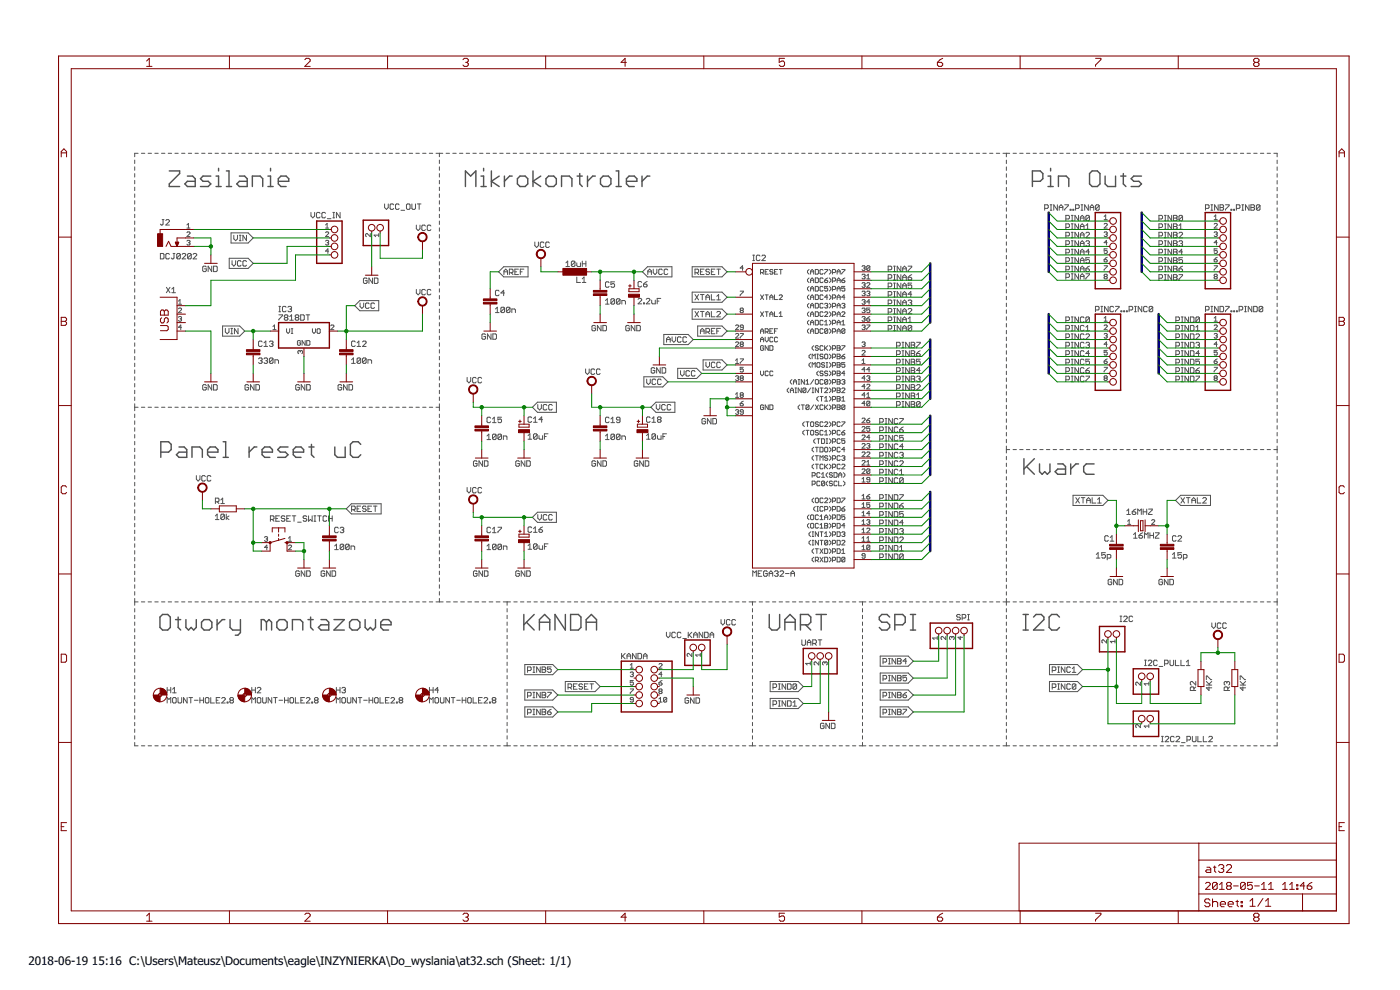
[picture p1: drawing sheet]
<svg xmlns="http://www.w3.org/2000/svg" width="420mm" height="297mm" viewBox="0 0 420 297" stroke-linecap="round" stroke-linejoin="round" font-family="sans-serif">
<defs><g id="words">
<g font-size="3.5">
<text x="8.5" y="289.6">2018-06-19</text>
<text x="27.6" y="289.6">15:16 C:\Users\Mateusz\Documents\eagle\INZYNIERKA\Do_wyslania\at32.sch (Sheet: 1/1)</text>
</g>
</g></defs>
<g fill="none" stroke="#505050" stroke-width=".42">
<path d="M50.8 51.3h3.1v.8l-3.1 3.1v.8h3.1M56.2 52.8h1.6l.8 .8v2.4h-2.4l-.7-.8 .7-.8h2.4M63.3 52.8h-2.4l-.7 .8 .7 .8h1.6l.8 .8-.8 .8h-2.3M64.8 56h1.6M64.8 52.8h.8v3.2M65.6 50.5v.8M67.9 51.3h.8v4.7M67.9 56h1.6M71.8 52.8h1.6l.8 .8v2.4h-2.4l-.7-.8 .7-.8h2.4M75.7 56v-3.2h2.4l.7 .8v2.4M80.4 56h1.6M80.4 52.8h.8v3.2"/>
<path d="M81.2 50.5v.8M83.5 54.4h3.2v-.8l-.8-.8h-1.6l-.8 .8v1.6l.8 .8h1.6M139.7 56v-4.7l1.5 1.5 1.6-1.5v4.7M144.4 56h1.5M144.4 52.8h.7v3.2M145.1 50.5v.8M147.5 51.3v4.7M149.8 52.8l-2.3 1.6 2.3 1.6M151.4 52.8v3.2M153.7 52.8h-.8l-1.5 1.6M155.3 53.6l.8-.8h1.5l.8 .8v1.6l-.8 .8h-1.5l-.8-.8zM160 51.3v4.7"/>
<path d="M162.3 52.8l-2.3 1.6 2.3 1.6M163.9 53.6l.7-.8h1.6l.8 .8v1.6l-.8 .8h-1.6l-.7-.8zM168.5 56v-3.2h2.4l.7 .8v2.4M173.2 52.8h1.6M174 52.1v3.1l.8 .8M176.3 52.8v3.2M178.7 52.8h-.8l-1.6 1.6M180.2 53.6l.8-.8h1.6l.7 .8v1.6l-.7 .8h-1.6l-.8-.8zM184.9 51.3h.8v4.7M184.9 56h1.6M188 54.4h3.1v-.8l-.7-.8h-1.6l-.8 .8v1.6l.8 .8h1.6M192.7 52.8v3.2"/>
<path d="M195 52.8h-.8l-1.5 1.6M309.8 54.4h2.4l.8-.8v-1.5l-.8-.8h-2.4v4.7M314.5 56h1.6M314.5 52.8h.8v3.2M315.3 50.5v.8M317.6 56v-3.2h2.4l.8 .8v2.4M327.8 51.3h1.5l.8 .8v3.1l-.8 .8h-1.5l-.8-.8v-3.1zM331.7 52.8v2.4l.7 .8h2.4v-3.2M336.3 52.8h1.6M337.1 52.1v3.1l.8 .8M342.6 52.8h-2.3l-.8 .8 .8 .8h1.5l.8 .8-.8 .8h-2.3M48.3 135.7h2.3l.8-.8v-1.6l-.8-.8h-2.3v4.7"/>
<path d="M53.7 134.1h1.6l.7 .8v2.3h-2.3l-.8-.8 .8-.7h2.3M57.6 137.2v-3.1h2.3l.8 .8v2.3M62.3 135.7h3.1v-.8l-.8-.8h-1.5l-.8 .8v1.5l.8 .8h1.5M67 132.5h.7v4.7M67 137.2h1.5M74.8 134.1v3.1M77.1 134.1h-.8l-1.5 1.6M78.7 135.7h3.1v-.8l-.8-.8h-1.6l-.7 .8v1.5l.7 .8h1.6M86.4 134.1h-2.3l-.8 .8 .8 .8h1.6l.7 .7-.7 .8h-2.4M88 135.7h3.1v-.8l-.8-.8h-1.5l-.8 .8v1.5l.8 .8h1.5M92.7 134.1h1.6M93.5 133.3v3.1l.8 .8"/>
<path d="M100.5 134.1v2.3l.8 .8h2.3v-3.1M108.3 133.3l-.8-.8h-1.6l-.7 .8v3.1l.7 .8h1.6l.8-.8M307.3 137.6v4.7M308.1 140l2.3 2.3M310.4 137.6l-3.1 3.1M312 139.2v2.3l.8 .8 .7-.8 .8 .8 .8-.8v-2.3M317.4 139.2h1.6l.8 .8v2.3h-2.4l-.7-.8 .7-.8h2.4M321.3 139.2v3.1M323.7 139.2h-.8l-1.6 1.5M328.4 139.2h-2.4l-.8 .8v1.5l.8 .8h2.4M48.8 184.4h1.5l.8 .7v3.2l-.8 .7h-1.5l-.8-.7v-3.2zM52.7 185.9h1.5"/>
<path d="M53.5 185.1v3.2l.7 .7M55.8 185.9v2.4l.8 .7 .8-.7 .7 .7 .8-.7v-2.4M60.5 186.7l.8-.8h1.5l.8 .8v1.6l-.8 .7h-1.5l-.8-.7zM65.2 185.9v3.1M67.5 185.9h-.8l-1.5 1.6M69 185.9v2.4l.8 .7h2.4M72.2 185.9v3.9l-.8 .8h-.8M80 186.7l-.8-.8h-.8v3.1M80 186.7v2.3M80 186.7l.7-.8 .8 .8v2.3M83.1 186.7l.8-.8h1.5l.8 .8v1.6l-.8 .7h-1.5l-.8-.7zM87.8 189v-3.1h2.3l.8 .8v2.3"/>
<path d="M92.4 185.9h1.6M93.2 185.1v3.2l.8 .7M96.3 185.9h1.6l.8 .8v2.3h-2.4l-.8-.7 .8-.8h2.4M100.2 185.9h3.1l-3.1 3.1h3.1M104.9 186.7l.8-.8h1.6l.7 .8v1.6l-.7 .7h-1.6l-.8-.7zM109.6 185.9v2.4l.8 .7 .7-.7 .8 .7 .8-.7v-2.4M114.3 187.5h3.1v-.8l-.8-.8h-1.6l-.7 .8v1.6l.7 .7h1.6M157.2 184.4v4.6M158 186.7l2.3 2.3M160.3 184.4l-3.1 3.1M161.9 189v-3.1l1.5-1.5 1.6 1.5v3.1M161.9 186.7h3.1"/>
<path d="M169.7 184.4v4.6l-3.1-4.6v4.6M171.2 184.4h2.4l.7 .7v3.2l-.7 .7h-2.4zM175.9 186.7h3.1M175.9 189v-3.1l1.6-1.5 1.5 1.5v3.1M230.9 184.4v3.9l.7 .7h1.6l.8-.7v-3.9M235.5 186.7h3.2M235.5 189v-3.1l1.6-1.5 1.6 1.5v3.1M240.2 187.5h2.3l.8-.8v-1.6l-.8-.7h-2.3v4.6M241.8 187.5l1.5 1.5M244.9 184.4h3.1M246.4 184.4v4.6M267 185.1l-.8-.7h-1.6l-.7 .7v.8l.7 .8h1.6l.8 .8v.8l-.8 .7h-1.6l-.7-.7"/>
<path d="M268.5 187.5h2.4l.8-.8v-1.6l-.8-.7h-2.4v4.6M273.2 184.4h1.6M273.2 189h1.6M274 184.4v4.6M307 184.4h1.6M307 189h1.6M307.8 184.4v4.6M310.2 185.1l.7-.7h1.6l.8 .7v.8l-3.1 3.1h3.1M318 185.1l-.8-.7h-1.6l-.7 .7v3.2l.7 .7h1.6l.8-.7"/>
</g>
<g fill="none" stroke="#505050" stroke-width=".3">
<path d="M40.4 48v1.1M40.4 50.1v1M40.4 52.1v1M40.4 54.1v1.1M40.4 56.2v1M40.4 58.2v1M41.4 46h-1v1M42.4 46h1.1M44.4 46h1.1M46.5 46h1M48.5 46h1M50.5 46h1"/>
<path d="M52.5 46h1M54.5 46h1M56.5 46h1M58.5 46h1M60.5 46h1M62.5 46h1M64.5 46h1.1M66.5 46h1.1M68.6 46h1M70.6 46h1M72.6 46h1M74.6 46h1"/>
<path d="M76.6 46h1M78.6 46h1M80.6 46h1M82.6 46h1M84.6 46h1M86.7 46h1M88.6 46h1.1M90.7 46h1M92.7 46h1M94.7 46h1M96.7 46h1M98.7 46h1"/>
<path d="M100.7 46h1M102.7 46h1M104.7 46h1M106.7 46h1.1M108.8 46h.9M110.8 46h1M112.8 46h1M114.8 46h1M116.8 46h1M118.8 46h1M120.8 46h1M122.8 46h1"/>
<path d="M124.8 46h1M126.8 46h1M128.8 46h1.1M130.9 46h2M131.9 46v1M131.9 48v1.1M131.9 50.1v1M131.9 52.1v1M131.9 54.1v1.1M131.9 56.2v1M131.9 58.2v1M133.9 46h1"/>
<path d="M135.9 46h1M137.9 46h1M139.9 46h1M141.9 46h1M143.9 46h1M146 46h1M148 46h1M150 46h1M152 46h1M154 46h1M156 46h1M158 46h1"/>
<path d="M160.1 46h1M162.1 46h1M164.1 46h1M166.1 46h1M168.1 46h1M170.1 46h1M172.1 46h1M174.1 46h1.1M176.2 46h1M178.2 46h1M180.2 46h1M182.2 46h1"/>
<path d="M184.2 46h1M186.2 46h1M188.2 46h1.1M190.3 46h1M192.3 46h1M194.3 46h1M196.3 46h1M198.3 46h1M200.3 46h1M202.3 46h1M204.3 46h1.1M206.4 46h1"/>
<path d="M208.4 46h1M210.4 46h1M212.4 46h1M214.4 46h1M216.4 46h1M218.4 46h1.1M220.5 46h1M222.5 46h1M224.5 46h1M226.5 46h1M228.5 46h1M230.5 46h1"/>
<path d="M232.5 46h1.1M234.5 46h1.1M236.6 46h1M238.6 46h1M240.6 46h1M242.6 46h1M244.6 46h1M246.6 46h1M248.6 46h1.1M250.7 46h1M252.7 46h1M254.7 46h1"/>
<path d="M256.7 46h1M258.7 46h1M260.7 46h1M262.7 46h1.1M264.8 46h1M266.8 46h1M268.8 46h1M270.8 46h1M272.8 46h1M274.8 46h1M276.8 46h1.1M278.8 46h1.1"/>
<path d="M280.9 46h1M282.9 46h1M284.9 46h1M286.9 46h1M288.9 46h1M290.9 46h1.1M292.9 46h1.1M295 46h1M297 46h1M299 46h1M301 46h2M302 46v1.1"/>
<path d="M302 48v1.1M302 50.1v1M302 52.1v1.1M302 54.2v1M302 56.2v1.1M302 58.3v1M304 46h1M306 46h1M308 46h1.1M310 46h1M312.1 46h1M314 46h1.1"/>
<path d="M316.1 46h1M318.1 46h1M320.1 46h1M322.1 46h1M324.1 46h1M326.1 46h1M328.1 46h1M330.1 46h1M332.1 46h1M334.1 46h1M336.1 46h1M338.1 46h1.1"/>
<path d="M340.1 46h1M342.2 46h1M344.1 46h1.1M346.2 46h1M348.2 46h1M350.2 46h1M352.2 46h1M354.2 46h1M356.2 46h1M358.2 46h1M360.2 46h1M362.2 46h1"/>
<path d="M364.2 46h1M366.2 46h1M368.2 46h1.1M370.2 46h1M372.3 46h1M374.2 46h1.1M376.3 46h1M378.3 46h1M380.3 46h1M382.3 46h1v1.1M383.3 48v1.1M383.3 50.1v1"/>
<path d="M383.3 52.1v1.1M383.3 54.2v1M383.3 56.2v1.1M383.3 58.3v1M40.4 60.2v1.1M40.4 62.3v1M40.4 64.3v1M40.4 66.3v1.1M40.4 68.3v1.1M40.4 70.4v1M40.4 72.4v1M40.4 74.4v1.1"/>
<path d="M40.4 76.5v1M40.4 78.5v1M48.1 76.1h.8l.3 .2v1.1l-.3 .3h-.8zM48.7 65.9h.5M48.9 65.9v1.3l-.2 .3-.6-.3M49.8 66.2l.2-.3h.6l.2 .3v.2l-1 1.1h1M50.8 76.3l-.2-.2h-.6l-.2 .2v1.1l.2 .3h.6l.2-.3M51.9 76.1h.6M52.2 76.1v1.3l-.3 .3-.5-.3M54.1 76.3v1.1l-.3 .3h-.5l-.3-.3M54.1 76.3l-.3-.2h-.5l-.3 .2v1.1M54.1 76.3l-1.1 1.1"/>
<path d="M54.7 76.3l.2-.2h.6l.3 .2v.3l-1.1 1.1h1.1M56.1 72.3l.7-.2 .2 .2-.2 .5M56.1 67.5l.5-.5v1.4M56.1 68.4h.9M56.1 69.8l.2-.2 .7 .2-.9 1.2h.9M56.6 72.8h.2M56.8 72.8l.2 .2-.2 .5-.7-.2M57.4 76.3v1.1l-.3 .3h-.5l-.3-.3M57.4 76.3l-.3-.2h-.5l-.3 .2v1.1M57.4 76.3l-1.1 1.1M58 76.3l.2-.2h.6l.2 .2v.3l-1 1.1h1M63.5 79.9v1.6l-1-1.6v1.6"/>
<path d="M64.1 79.9h.8l.3 .2v1.1l-.3 .3h-.8zM68.8 77.5h5.7l1.5 1.5-1.5 1.5h-5.7zM69.3 69.9h5.2l1.5 1.5-1.5 1.5h-5.2zM69.6 78.2v1.1l.6 .5 .5-.5v-1.1M70.2 70.6v1.1l.5 .5 .6-.5v-1.1M71.8 72.2h.5M71.8 70.6h.5M72.1 70.6v1.6M72.3 78.5l-.2-.3h-.6l-.2 .3v1.1l.2 .2h.6l.2-.2M74 78.5l-.3-.3h-.5l-.3 .3v1.1l.3 .2h.5l.3-.2M74 70.6v1.6l-1.1-1.6v1.6M93.3 63.7v1.1l.6 .6 .5-.6v-1.1"/>
<path d="M96.1 64l-.3-.3h-.6l-.2 .3v1.1l.2 .3h.6l.3-.3M97.7 64l-.3-.3h-.5l-.3 .3v1.1l.3 .3h.5l.3-.3M97.7 69.8l.2-.2 .7 .2-.9 1.2h.9M97.7 68.4h.9M97.7 72.3l.7-.2 .2 .2-.2 .5M97.7 67.5l.5-.5v1.4M98.2 72.8h.2M98.2 65.6h1.1M98.4 72.8l.2 .2-.2 .5-.7-.2M98.6 75.4h-.9l.7-.7v1.4M99.9 63.7h.5M99.9 65.4h.5"/>
<path d="M100.2 63.7v1.7M102.1 63.7v1.7l-1.1-1.7v1.7M111.1 70.1v.9l-.9-.9-.5 .2 .3 .7M113.7 70.5h-1.4l.4 .5M113.7 70.1v.9M115.4 61.2v1.1l.6 .5 .5-.5v-1.1M118.2 61.5l-.3-.3h-.6l-.2 .3v1l.2 .3h.6l.3-.3M119.8 61.5l-.3-.3h-.5l-.3 .3v1l.3 .3h.5l.3-.3M120.3 63.1h1.1M122 61.5l.3-.3h.5l.3 .3v1l-.3 .3h-.5l-.3-.3zM123.6 61.2v1.3l.3 .3h.5l.3-.3v-1.3M124.9 67.5v1.1l.6 .6 .5-.6v-1.1"/>
<path d="M125.2 61.2h1.1M125.8 61.2v1.6M127.7 67.8l-.3-.3h-.5l-.3 .3v1.1l.3 .3h.5l.3-.3M129.3 67.8l-.3-.3h-.5l-.3 .3v1.1l.3 .3h.5l.3-.3M131.9 60.2v1.1M131.9 62.3v1M131.9 64.3v1M131.9 66.3v1.1M131.9 68.3v1.1M131.9 70.4v1M131.9 72.4v1M131.9 74.4v1.1"/>
<path d="M131.9 76.5v1M131.9 78.5v1M160.5 72.6v1.1l.6 .6 .5-.6v-1.1M163.2 72.9l-.2-.3h-.6l-.3 .3v1.1l.3 .3h.6l.2-.3M164.9 72.9l-.3-.3h-.5l-.3 .3v1.1l.3 .3h.5l.3-.3M169.8 78.9l.6-.6v1.7M169.8 80h1.1M172.6 78.6v1.1l-.3 .3h-.6l-.2-.3M172.6 78.6l-.3-.3h-.6l-.2 .3v1.1M172.6 78.6l-1.1 1.1M173.1 78.9v.8l.3 .3h.8v-1.1M174.8 78.3v1.7"/>
<path d="M174.8 79.1h1M175.8 78.3v1.7M225.9 78.2h.5M225.9 76.6h.5M226.2 76.6v1.6M228.1 76.8l-.3-.2h-.5l-.3 .2v1.1l.3 .3h.5l.3-.3M228.6 76.8l.3-.2h.5l.3 .2v.3l-1.1 1.1h1.1M258.7 80l.7-.3 .2 .3-.2 .4M261 80v.9l-.2 .2-.7-.2M261 80l-.2-.3-.7 .3v.9M261 80l-.9 .9M268.2 79.9h.5"/>
<path d="M268.5 79.9v1.6M270.4 79.9v1.6l-1.1-1.6v1.6M272.5 79.9h1.1v.2l-1.1 1.1v.3M302 60.3v1M302 62.4v1M302 64.4v1M302 66.4v1.1M302 68.5v1M302 70.5v1.1M302 72.6v1M302 74.6v1M302 76.6v1.1"/>
<path d="M302 78.7v1M313.5 62.5h.8l.3-.2v-.6l-.3-.3h-.8v1.7M315.2 63.1h.5M315.2 61.4h.5M315.4 61.4v1.7M317.3 61.4v1.7l-1-1.7v1.7M317.9 63.1v-1.1l.5-.6 .6 .6v1.1M317.9 62.3h1.1M319.5 61.4h1.1v.3l-1.1 1.1v.3M319.9 73.3h.8l.3-.3v-.5l-.3-.3h-.8v1.7M319.9 65.7h.8l.3-.3v-.5l-.3-.3h-.8v1.7M319.9 68.2h.8l.3-.2v-.6l-.3-.2h-.8v1.6"/>
<path d="M319.9 70.8h.8l.3-.3v-.5l-.3-.3h-.8v1.6M319.9 75.9h.8l.3-.3v-.5l-.3-.3h-.8v1.6M319.9 78.4h.8l.3-.3v-.5l-.3-.3h-.8v1.7M321.2 62.8h.2v.3h-.2zM321.5 79.9h.6M321.5 72.2h.6M321.5 64.6h.6M321.5 66.3h.6M321.5 67.2h.6M321.5 68.8h.6M321.5 69.7h.6M321.5 71.3h.6"/>
<path d="M321.5 73.9h.6M321.5 74.8h.6M321.5 76.4h.6M321.5 77.3h.6M321.5 79h.6M321.8 64.6v1.7M321.8 67.2v1.6M321.8 69.7v1.6M321.8 72.2v1.7M321.8 74.8v1.6M321.8 77.3v1.7M321.8 79.9v1.6"/>
<path d="M322 62.8h.3v.3h-.3zM322.8 62.5h.8l.3-.2v-.6l-.3-.3h-.8v1.7M323.7 64.6v1.7l-1.1-1.7v1.7M323.7 67.2v1.6l-1.1-1.6v1.6M323.7 69.7v1.6l-1.1-1.6v1.6M323.7 72.2v1.7l-1.1-1.7v1.7M323.7 74.8v1.6l-1.1-1.6v1.6M323.7 77.3v1.7l-1.1-1.7v1.7M323.7 79.9v1.6l-1.1-1.6v1.6M324.2 70.5h1.1M324.2 65.4h1.1M324.2 68h1.1"/>
<path d="M324.2 73h1.1M324.2 75.6h1.1M324.2 78.1h1.1M324.2 66.3v-1.1l.6-.6 .5 .6v1.1M324.2 68.8v-1.1l.6-.5 .5 .5v1.1M324.2 71.3v-1.1l.6-.5 .5 .5v1.1M324.2 73.9v-1.1l.6-.6 .5 .6v1.1M324.2 76.4v-1.1l.6-.5 .5 .5v1.1M324.2 79v-1.1l.6-.6 .5 .6v1.1M324.4 63.1h.6M324.4 61.4h.6M324.7 61.4v1.7"/>
<path d="M325.9 72.5l.3-.3h.5l.3 .3-.3 .5M325.9 67.7l.5-.5v1.6M325.9 70l.3-.3h.5l.3 .3v.2l-1.1 1.1h1.1M325.9 68.8h1.1M326.4 73h.3M326.6 61.4v1.7l-1.1-1.7v1.7M326.7 73l.3 .3-.3 .6h-.5l-.3-.3M327 77.3h-1.1v.8l.8-.2 .3 .2v.6l-.3 .3h-.5l-.3-.3M327 64.9l-.3-.3h-.5l-.3 .3v1.1M327 64.9v1.1l-.3 .3h-.5l-.3-.3M327 75.6h-1.1l.8-.8v1.6M327 64.9l-1.1 1.1"/>
<path d="M327 79.9l-1.1 .8M327.2 62.3h1.1M327.2 63.1v-1.1l.5-.6 .6 .6v1.1M329.9 61.7v1.1l-.3 .3h-.5l-.3-.3M329.9 61.7l-1.1 1.1M329.9 61.7l-.3-.3h-.5l-.3 .3v1.1M331.4 67.3l.2-.3 .7 .3-.9 1.1h.9M331.4 69.8l.7-.2 .2 .2-.2 .5M331.4 77.9h.7l.2 .5-.7 .2zM331.4 79.7h.9l-.9 1.4M331.4 65.9h.9M331.4 65l.4-.5v1.4"/>
<path d="M331.8 70.3h.3M332.1 70.3l.2 .2-.2 .5-.7-.3M332.3 74.7h-.9v.7l.7-.3 .2 .7-.2 .3-.7-.3M332.3 72.8h-.9l.7-.7v1.4M332.3 77.2l-.9 .7M347.8 65.7h.8l.3-.3v-.5l-.3-.3h-.8v1.7M347.8 68.2h.8l.3-.2v-.6l-.3-.2h-.8v1.6M347.8 70.8h.8l.3-.3v-.5l-.3-.3h-.8v1.6M347.8 73.3h.8l.3-.3v-.5l-.3-.3h-.8v1.7M347.8 75.9h.8l.3-.3v-.5l-.3-.3h-.8v1.6M347.8 78.4h.8l.3-.3v-.5l-.3-.3h-.8v1.7M349.4 79.9h.6"/>
<path d="M349.4 72.2h.6M349.4 64.6h.6M349.4 66.3h.6M349.4 67.2h.6M349.4 68.8h.6M349.4 69.7h.6M349.4 71.3h.6M349.4 73.9h.6M349.4 74.8h.6M349.4 76.4h.6M349.4 77.3h.6M349.4 79h.6"/>
<path d="M349.7 64.6v1.7M349.7 67.2v1.6M349.7 69.7v1.6M349.7 72.2v1.7M349.7 74.8v1.6M349.7 77.3v1.7M349.7 79.9v1.6M351.6 64.6v1.7l-1.1-1.7v1.7M351.6 67.2v1.6l-1.1-1.6v1.6M351.6 69.7v1.6l-1.1-1.6v1.6M351.6 72.2v1.7l-1.1-1.7v1.7M351.6 74.8v1.6l-1.1-1.6v1.6"/>
<path d="M351.6 77.3v1.7l-1.1-1.7v1.7M351.6 79.9v1.6l-1.1-1.6v1.6M352.2 79.9h.8l.3 .2-.3 .6 .3 .5-.3 .3h-.8zM352.2 64.6h.8l.3 .3-.3 .5 .3 .6-.3 .3h-.8zM352.2 67.2h.8l.3 .2-.3 .6 .3 .5-.3 .3h-.8zM352.2 69.7h.8l.3 .3-.3 .5 .3 .6-.3 .2h-.8zM352.2 72.2h.8l.3 .3-.3 .5 .3 .6-.3 .3h-.8zM352.2 74.8h.8l.3 .3-.3 .5 .3 .5-.3 .3h-.8zM352.2 77.3h.8l.3 .3-.3 .5 .3 .6-.3 .3h-.8zM352.2 70.5h.8M352.2 65.4h.8M352.2 68h.8"/>
<path d="M352.2 73h.8M352.2 75.6h.8M352.2 78.1h.8M353.8 72.5l.3-.3h.5l.3 .3-.3 .5M353.8 70l.3-.3h.5l.3 .3v.2l-1.1 1.1h1.1M353.8 68.8h1.1M353.8 67.7l.6-.5v1.6M354.4 73h.2M354.6 73l.3 .3-.3 .6h-.5l-.3-.3M354.9 77.3h-1.1v.8l.8-.2 .3 .2v.6l-.3 .3h-.5l-.3-.3M354.9 75.6h-1.1l.8-.8v1.6M354.9 64.9l-.3-.3h-.5l-.3 .3v1.1"/>
<path d="M354.9 64.9v1.1l-.3 .3h-.5l-.3-.3M354.9 64.9l-1.1 1.1M354.9 79.9l-1.1 .8M361.8 62.5h.8l.3-.2v-.6l-.3-.3h-.8v1.7M363.4 63.1h.6M363.4 61.4h.6M363.7 61.4v1.7M364.4 67.3l.2-.3 .7 .3-.9 1.1h.9M364.4 69.8l.7-.2 .2 .2-.2 .5M364.4 77.9h.7l.2 .5-.7 .2zM364.4 79.7h.9l-.9 1.4M364.4 65.9h.9"/>
<path d="M364.4 65l.4-.5v1.4M364.8 70.3h.3M365.1 70.3l.2 .2-.2 .5-.7-.3M365.3 74.7h-.9v.7l.7-.3 .2 .7-.2 .3-.7-.3M365.3 72.8h-.9l.7-.7v1.4M365.3 77.2l-.9 .7M365.6 61.4v1.7l-1.1-1.7v1.7M366.1 61.4h.9l.2 .3-.2 .6 .2 .5-.2 .3h-.9zM366.1 62.3h.9M367.8 61.4h1.1v.3l-1.1 1.1v.3M369.4 62.8h.3v.3h-.3zM370.2 62.8h.3v.3h-.3z"/>
<path d="M371.1 62.5h.8l.2-.2v-.6l-.2-.3h-.8v1.7M372.7 63.1h.5M372.7 61.4h.5M373 61.4v1.7M374.9 61.4v1.7l-1.1-1.7v1.7M375.4 61.4h.8l.3 .3-.3 .6 .3 .5-.3 .3h-.8zM375.4 62.3h.8M378.1 61.7v1.1l-.2 .3h-.6l-.2-.3M378.1 61.7l-.2-.3h-.6l-.2 .3v1.1M378.1 61.7l-1 1.1M383.3 60.3v1M383.3 62.4v1"/>
<path d="M383.3 64.4v1M383.3 66.4v1.1M383.3 68.5v1M383.3 70.5v1.1M383.3 72.6v1M383.3 74.6v1M383.3 76.6v1.1M383.3 78.7v1M40.4 80.5v1.1M40.4 82.6v1M40.4 84.6v1M40.4 86.6v1.1"/>
<path d="M40.4 88.7v1M40.4 90.7v1M40.4 92.7v1M40.4 94.8v1M40.4 96.8v1M40.4 98.8v1M49.9 86.2l1.1 1.6M51 86.2l-1.1 1.6M51.6 86.7l.5-.5v1.6M51.6 87.8h1.1M53.6 90.4l.4-.5v1.4M53.6 91.3h.9"/>
<path d="M53.6 92.7l.2-.3 .7 .3-.9 1.1h.9M53.6 95.2l.7-.2 .2 .2-.2 .5M54 95.7h.3M54.3 95.7l.2 .2-.2 .5-.7-.3M54.5 98.2h-.9l.7-.7v1.4M61.9 80.1l-.3-.2h-.5l-.3 .2v1.1l.3 .3h.5l.3-.3v-.5h-.5M66.8 97.8h5.1l1.5 1.5-1.5 1.6h-5.1zM67.6 98.5v1.1l.6 .5 .5-.5v-1.1M69.3 98.5h.5M69.6 98.5v1.6M71.4 98.5v1.6l-1-1.6v1.6M81.9 98l.5-.5v1.4"/>
<path d="M81.9 98.9h.9M83.7 94.5h1.1l-1.1 1.6M83.7 93.5h.5M83.7 91.9h.5M83.9 91.9v1.6M85.6 95.3l-.3-.3 .3-.5h.5l.3 .2-.3 .6M85.6 95.3l-.3 .2 .3 .6h.5l.3-.3-.3-.5M85.6 95.3h.5M85.9 92.2l-.3-.3h-.6l-.2 .3v1.1l.2 .2h.6l.3-.2M86 98.6v1l.5 .4 .4-.4v-1M86.4 92.2l.3-.3h.5l.3 .3-.3 .5M87 96.1h1"/>
<path d="M87 95l.5-.5v1.6M87 92.7h.2M87.2 92.7l.3 .3-.3 .5h-.5l-.3-.2M87.4 98.6h.5M87.7 98.6v1.4M88.9 95.3l-.3-.3 .3-.5h.5l.3 .2-.3 .6M88.9 95.3l-.3 .2 .3 .6h.5l.3-.3-.3-.5M88.9 95.3h.5M90.2 94.5h.8l.3 .2v1.1l-.3 .3h-.8zM91.9 94.5h1M92.4 94.5v1.6M93.8 98.6v1l.4 .4 .5-.4v-1"/>
<path d="M95.2 98.9l.2-.3 .7 .3v.9l-.2 .2-.7-.2zM99.3 97.7l.2-.2 .7 .2-.9 1.2h.9M106.5 91.7l1.5-1.5h5.7v3h-5.7zM108.1 90.9v1.1l.5 .5 .6-.5v-1.1M110.2 83.7l-.3-.3h-.6l-.2 .3v1.1l.2 .2h.6l.3-.2v-.6h-.6M110.8 91.2l-.3-.3h-.5l-.3 .3v1.1l.3 .2h.5l.3-.2M111.8 83.4v1.6l-1.1-1.6v1.6M112.4 83.4h.8l.2 .3v1.1l-.2 .2h-.8zM112.4 91.2l-.3-.3h-.5l-.3 .3v1.1l.3 .2h.5l.3-.2M124.9 86.8v1.1l.6 .6 .5-.6v-1.1M127.7 87.1l-.3-.3h-.5l-.3 .3v1.1l.3 .3h.5l.3-.3M129.3 87.1l-.3-.3h-.5l-.3 .3v1.1l.3 .3h.5l.3-.3"/>
<path d="M131.9 80.5v1.1M131.9 82.6v1M131.9 84.6v1M131.9 86.6v1.1M131.9 88.7v1M131.9 90.7v1M131.9 92.7v1M131.9 94.8v1M131.9 96.8v1M131.9 98.8v1M148.7 92.7l.5-.5v1.6M148.7 93.8h1.1"/>
<path d="M149.6 81.6l1.6-1.6h7.3v3.1h-7.3zM149.8 87.4l-.3-.3h-.5l-.3 .3v1.1l.3 .2h.5l.3-.2M151.2 81.6h1.1M151.2 82.4v-1.1l.6-.5 .5 .5v1.1M151.4 92.4v1.1l-.2 .3h-.6l-.3-.3M151.4 92.4l-.2-.2h-.6l-.3 .2v1.1M151.4 92.4l-1.1 1.1M151.4 87.9h-1.1l.9-.8v1.6M152.9 81.8h.8l.3-.2v-.6l-.3-.2h-.8v1.6M153.1 92.4v1.1l-.3 .3h-.5l-.3-.3M153.1 92.4l-.3-.2h-.5l-.3 .2v1.1M153.1 92.4l-1.1 1.1"/>
<path d="M153.4 81.8l.6 .6M153.6 93.8v-1.1h.8l.3 .3v.8M154.5 81.6h.5M155.6 80.8h-1.1v1.6h1.1M156.1 81.6h.6M157.2 80.8h-1.1v1.6M173.1 83.1v1.7h1.1M174.8 84.8h1M174.8 83.7l.5-.6v1.7M178.7 97.9l-.2-.3h-.6l-.2 .3v1.1l.2 .3h.6l.2-.3v-.6h-.5M180.4 97.6v1.7l-1.1-1.7v1.7M180.9 97.6h.8l.3 .3v1.1l-.3 .3h-.8z"/>
<path d="M181.7 90.2l.6-.6v1.6M181.7 91.2h1.1M182.8 84.8l-.3-.2h-.5l-.3 .2v1.1l.3 .3h.5l.3-.3M184.4 84.6h-1.1v.8l.6-.3 .5 .3v.5l-.2 .3h-.6l-.3-.3M184.4 89.9v1.1l-.2 .2h-.6l-.3-.2M184.4 89.9l-.2-.3h-.6l-.3 .3v1.1M184.4 89.9l-1.1 1.1M186.1 89.9v1.1l-.3 .2h-.5l-.3-.2M186.1 89.9l-.3-.3h-.5l-.3 .3v1.1M186.1 89.9l-1.1 1.1M186.6 91.2v-1h.8l.3 .2v.8M188.9 97.9l-.3-.3h-.5l-.3 .3v1.1l.3 .3h.5l.3-.3v-.6h-.5"/>
<path d="M190.5 97.6v1.7l-1.1-1.7v1.7M191.1 97.6h.8l.3 .3v1.1l-.3 .3h-.8zM191.5 89.8l.3-.3h.5l.3 .3v.3l-1.1 1.1h1.1M192.6 84.7l-.3-.2h-.5l-.3 .2v1.1l.3 .3h.5l.3-.3M192.8 81.6l1.5-1.6h7.4v3.1h-7.4zM193.1 90.9h.3v.3h-.3zM193.1 85.3h.9l.2 .5-.2 .3h-.6l-.3-.3zM194 89.8l.2-.3h.6l.2 .3v.3l-1 1.1h1M194.2 84.5l-1.1 .8M194.4 81.6h1.1M194.4 82.4v-1.1l.6-.5 .5 .5v1.1M195.6 90.1v.8l.3 .3h.8v-1.1"/>
<path d="M196 80.8v1l.6 .6 .5-.6v-1M197.2 90.3h.6M198.3 89.5h-1.1v1.7M198.8 81l-.3-.2h-.5l-.3 .2v1.1l.3 .3h.5l.3-.3M200.4 81l-.3-.2h-.5l-.3 .2v1.1l.3 .3h.5l.3-.3M207.7 92.7h9l1.5 1.6-1.5 1.5h-9zM207.7 80h9l1.5 1.6-1.5 1.5h-9zM207.7 87.7h9l1.5 1.5-1.5 1.5h-9zM208.6 81.8h.8l.3-.2v-.6l-.3-.2h-.8v1.6M208.6 93.5l1.1 1.6M208.6 88.4l1.1 1.6M209.1 81.8l.6 .6"/>
<path d="M209.4 97.8h7.3l1.5 1.5-1.5 1.6h-7.3zM209.7 93.5l-1.1 1.6M209.7 88.4l-1.1 1.6M210.2 81.6h.6M210.2 99.3h1.1M210.2 93.5h1.1M210.2 88.4h1.1M210.8 88.4v1.6M210.8 93.5v1.6M211.3 80.8h-1.1v1.6h1.1M211.9 89.2h1M211.9 94.3h1"/>
<path d="M211.9 90v-1.1l.5-.5 .5 .5v1.1M211.9 95.1v-1.1l.5-.5 .5 .5v1.1M211.9 99.6h.8l.2-.3v-.5l-.2-.3h-.8v1.6M212.4 99.6l.5 .5M212.9 81l-.2-.2h-.6l-.2 .2 .2 .6h.6l.2 .2-.2 .6h-.6l-.2-.3M213.5 81.6h.5M213.5 99.3h.5M213.5 88.4v1.6h1.1M213.5 93.5v1.6h1.1M214.6 98.5h-1.1v1.6h1.1M214.6 80.8h-1.1v1.6h1.1M215.1 99.3h.6"/>
<path d="M215.1 80.8h1.1M215.1 88.9l.6-.5v1.6M215.1 93.7l.3-.2h.5l.3 .2v.3l-1.1 1.1h1.1M215.1 90h1.1M215.7 80.8v1.6M216.2 98.5h-1.1v1.6M220.7 97.7l.3-.2 .7 .2-1 1.2h1M222.1 87.4h1l-1 1.4M222.4 93.1l-.3 .3 .3 .4 .7-.2-.3-.5M222.4 93.1l-.3-.2 .3-.5 .7 .3-.3 .4M222.4 93.1h.4M223.1 98.2h-.7l-.3-.2 .3-.5 .7 .2v1l-.3 .2-.7-.2"/>
<path d="M223.1 80.4h-1l.7-.7v1.4M228.2 81.8h.7l.3-.2-.3-.7h-.7v1.4M228.2 99.3h1M228.2 93.6l1 1.4M228.2 88.5l1 1.4M228.7 81.8l.5 .5M229.2 93.6l-1 1.4M229.2 88.5l-1 1.4M229.6 88.5h1M229.6 93.6h1M229.6 99.6h.7l.3-.3-.3-.7h-.7v1.4M229.6 81.6h.5"/>
<path d="M230.1 99.6l.5 .4M230.1 88.5v1.4M230.1 93.6v1.4M230.6 80.9h-1v1.4h1M231 89.2h1M231 94.3h1M231 99.3h.5M231 89.9v-1l.5-.4 .5 .4v1M231 95v-1l.5-.4 .5 .4v1M232 81.1l-.7-.2-.3 .4 .7 .3 .3 .4-.3 .3-.7-.3M232 98.6h-1v1.4h1M232.4 93.6v1.4h1"/>
<path d="M232.4 81.6h.5M232.4 88.5v1.4h1M232.4 99.3h.5M233.4 98.6h-1v1.4M233.4 80.9h-1v1.4h1M233.8 88.7l.3-.2 .7 .2-1 1.2h1M233.8 95h1M233.8 80.9h1M233.8 94l.5-.4v1.4M234.3 80.9v1.4M242.8 88.5l-.5 .4v.5l.5 .5M242.8 80.9l-.5 .4v.5l.5 .5"/>
<path d="M242.8 83.4l-.5 .5v.4l.5 .5M242.8 85.9l-.5 .5v.5l.5 .4M242.8 91l-.5 .5v.4l.5 .5M242.8 93.6l-.5 .4v.5l.5 .5M242.8 96.1l-.5 .5v.4l.5 .5M242.8 98.6l-.5 .5v.5l.5 .4M243.3 82.3v-1l.4-.4 .5 .4v1M243.3 84.8v-.9l.4-.5 .5 .5v.9M243.3 87.3v-.9l.4-.5 .5 .5v.9M243.3 89.9v-1l.4-.4 .5 .4v1M243.3 92.4v-.9l.4-.5 .5 .5v.9M243.3 95v-1l.4-.4 .5 .4v1"/>
<path d="M243.3 97.5v-.9l.4-.5 .5 .5v.9M243.3 81.6h.9M243.3 84.1h.9M243.3 86.6h.9M243.3 89.2h.9M243.3 91.7h.9M243.3 94.3h.9M243.3 96.8h.9M243.3 99.3h.9M244.7 83.4h.7l.2 .2v1l-.2 .2h-.7zM244.7 96.1h.7l.2 .2v1l-.2 .2h-.7zM244.7 88.5h.7l.2 .2v.9l-.2 .3h-.7z"/>
<path d="M244.7 93.6h.7l.2 .2v.9l-.2 .3h-.7zM244.7 98.6h.7l.2 .3v.9l-.2 .2h-.7zM244.7 91h.7l.2 .2v1l-.2 .2h-.7zM244.7 80.9h.7l.2 .2v.9l-.2 .3h-.7zM244.7 85.9h.7l.2 .3v.9l-.2 .2h-.7zM247 83.6l-.2-.2-.7 .2v1l.2 .2 .7-.2M247 91.2l-.2-.2-.7 .2v1l.2 .2 .7-.2M247 96.3l-.2-.2-.7 .2v1l.2 .2 .7-.2M247 88.7l-.2-.2-.7 .2v.9l.2 .3 .7-.3M247 93.8l-.2-.2-.7 .2v.9l.2 .3 .7-.3M247 98.9l-.2-.3-.7 .3v.9l.2 .2 .7-.2M247 81.1l-.2-.2-.7 .2v.9l.2 .3 .7-.3"/>
<path d="M247 86.2l-.2-.3-.7 .3v.9l.2 .2 .7-.2M247.5 91.2l.7-.2 .2 .2-.2 .5M247.5 93.8l.2-.2 .7 .2-.9 1.2h.9M247.5 84.1h.7l.2 .5-.7 .2zM247.5 80.9h.9l-.9 1.4M247.5 97.5h.9M247.5 96.6l.4-.5v1.4M247.9 91.7h.3M248.2 91.7l.2 .2-.2 .5-.7-.2M248.4 98.9v.9l-.2 .2-.7-.2M248.4 98.9l-.7-.3-.2 .3v.9M248.4 85.9h-.9v.7l.4-.2 .5 .2-.2 .7-.7-.2"/>
<path d="M248.4 83.4l-.9 .7M248.4 89.2h-.9l.7-.7v1.4M248.4 98.9l-.9 .9M248.9 93.6l.5 .4v.5l-.5 .5M248.9 83.4l.5 .5v.4l-.5 .5M248.9 85.9l.5 .5v.5l-.5 .4M248.9 80.9l.5 .4v.5l-.5 .5M248.9 88.5l.5 .4v.5l-.5 .5M248.9 91l.5 .5v.4l-.5 .5M248.9 96.1l.5 .5v.4l-.5 .5M248.9 98.6l.5 .5v.5l-.5 .4M249.8 84.3h.7l.3-.2-.3-.7h-.7v1.4"/>
<path d="M249.8 94.5h.7l.3-.2-.3-.7h-.7v1.4M249.8 97h.7l.3-.2-.3-.7h-.7v1.4M249.8 86.9h.7l.3-.3-.3-.7h-.7v1.4M249.8 89.4h.7l.3-.2-.3-.7h-.7v1.4M249.8 99.6h.7l.3-.3-.3-.7h-.7v1.4M249.8 81.8h.7l.3-.2-.3-.7h-.7v1.4M249.8 91.9h.7l.3-.2-.3-.7h-.7v1.4M251.2 89.9v-1l.5-.4 .5 .4v1M251.2 81.6h1M251.2 82.3v-1l.5-.4 .5 .4v1M251.2 84.8v-.9l.5-.5 .5 .5v.9M251.2 87.3v-.9l.5-.5 .5 .5v.9"/>
<path d="M251.2 92.4v-.9l.5-.5 .5 .5v.9M251.2 95v-1l.5-.4 .5 .4v1M251.2 97.5v-.9l.5-.5 .5 .5v.9M251.2 84.1h1M251.2 86.6h1M251.2 89.2h1M251.2 91.7h1M251.2 94.3h1M251.2 96.8h1M251.2 99.3h1M252.6 91.2l.7-.2 .3 .2-.3 .5M252.6 93.8l.3-.2 .7 .2-1 1.2h1"/>
<path d="M252.6 80.9h1l-1 1.4M252.6 84.1h.7l.3 .5-.7 .2zM252.6 97.5h1M252.6 96.6l.5-.5v1.4M253.1 91.7h.2M253.3 91.7l.3 .2-.3 .5-.7-.2M253.6 85.9h-1v.7l.7-.2 .3 .7-.3 .2-.7-.2M253.6 98.9v.9l-.3 .2-.7-.2M253.6 98.9l-.7-.3-.3 .3v.9M253.6 83.4l-1 .7M253.6 89.2h-1l.7-.7v1.4M253.6 98.9l-1 .9"/>
<path d="M258.7 97.7l.7-.2 .2 .2-.2 .5M258.7 92.7l.7-.3 .2 .3-.2 .4M258.7 95.2l.7-.2 .2 .2-.2 .5M258.7 82.5l.7-.2 .2 .2-.2 .5M258.7 85l.7-.2 .2 .2-.2 .5M258.7 87.6l.7-.2 .2 .2-.2 .5M258.7 90.1l.7-.2 .2 .2-.2 .5M259.2 95.7h.2M259.2 98.2h.2M259.2 80.4h.2M259.2 83h.2M259.2 85.5h.2"/>
<path d="M259.2 88.1h.2M259.2 90.6h.2M259.2 93.1h.2M259.4 80.4l.2 .3-.2 .4-.7-.2M259.4 98.2l.2 .2-.2 .5-.7-.2M259.4 90.6l.2 .2-.2 .5-.7-.2M259.4 93.1l.2 .3-.2 .4-.7-.2M259.4 95.7l.2 .2-.2 .5-.7-.3M259.4 83l.2 .2-.2 .5-.7-.3M259.4 85.5l.2 .2-.2 .5-.7-.2M259.4 88.1l.2 .2-.2 .5-.7-.3M260.1 97.5h.9l-.9 1.4"/>
<path d="M260.1 95.7h.7l.2 .4-.7 .3zM260.1 85l.2-.2 .7 .2-.9 1.2h.9M260.1 87.6l.7-.2 .2 .2-.2 .5M260.1 83.7h.9M260.1 82.7l.5-.4v1.4M260.6 88.1h.2M260.8 88.1l.2 .2-.2 .5-.7-.3M261 92.4h-.9v.7l.7-.2 .2 .7-.2 .2-.7-.2M261 90.6h-.9l.7-.7v1.4M261 95l-.9 .7M266.6 80.9h.8l.2-.2v-.6l-.2-.2h-.8v1.6M266.6 98.7h.8l.2-.3v-.5l-.2-.3h-.8v1.7"/>
<path d="M266.6 86h.8l.2-.3v-.5l-.2-.3h-.8v1.7M266.6 96.2h.8l.2-.3v-.5l-.2-.3h-.8v1.6M266.6 91.1h.8l.2-.3v-.5l-.2-.3h-.8v1.6M266.6 83.5h.8l.2-.3v-.5l-.2-.3h-.8v1.6M266.6 88.6h.8l.2-.3v-.6l-.2-.2h-.8v1.6M266.6 93.6h.8l.2-.2v-.6l-.2-.2h-.8v1.6M268.2 81.5h.5M268.2 97.6h.5M268.2 99.3h.5M268.2 82.4h.5M268.2 84h.5M268.2 95.1h.5"/>
<path d="M268.2 96.7h.5M268.2 92.6h.5M268.2 94.2h.5M268.2 90h.5M268.2 91.6h.5M268.2 87.5h.5M268.2 89.1h.5M268.2 84.9h.5M268.2 86.6h.5M268.5 82.4v1.6M268.5 84.9v1.7M268.5 87.5v1.6"/>
<path d="M268.5 90v1.6M268.5 92.6v1.6M268.5 95.1v1.6M268.5 97.6v1.7M270.4 82.4v1.6l-1.1-1.6v1.6M270.4 84.9v1.7l-1.1-1.7v1.7M270.4 87.5v1.6l-1.1-1.6v1.6M270.4 90v1.6l-1.1-1.6v1.6M270.4 92.6v1.6l-1.1-1.6v1.6M270.4 95.1v1.6l-1.1-1.6v1.6M270.4 97.6v1.7l-1.1-1.7v1.7M270.9 80.7h1.1"/>
<path d="M270.9 98.4h1.1M270.9 90.8h1.1M270.9 86.6v-1.1l.5-.6 .6 .6v1.1M270.9 89.1v-1.1l.5-.5 .6 .5v1.1M270.9 94.2v-1.1l.5-.5 .6 .5v1.1M270.9 91.6v-1l.5-.6 .6 .6v1M270.9 83.2h1.1M270.9 81.5v-1.1l.5-.5 .6 .5v1.1M270.9 84v-1.1l.5-.5 .6 .5v1.1M270.9 96.7v-1.1l.5-.5 .6 .5v1.1M270.9 99.3v-1.1l.5-.6 .6 .6v1.1M270.9 95.9h1.1"/>
<path d="M270.9 93.4h1.1M270.9 88.3h1.1M270.9 85.7h1.1M272.5 90.3l.3-.3h.5l.3 .3-.3 .5M272.5 92.8l.3-.2h.5l.3 .2v.3l-1.1 1.1h1.1M272.5 83.2h.8l.3 .6-.3 .2h-.5l-.3-.2zM272.5 96.7h1.1M272.5 95.6l.6-.5v1.6M273.1 90.8h.2M273.3 90.8l.3 .3-.3 .5h-.5l-.3-.2M273.6 97.9l-.3-.3h-.5l-.3 .3v1.1M273.6 97.9v1.1l-.3 .3h-.5l-.3-.3"/>
<path d="M273.6 82.4l-1.1 .8M273.6 84.9h-1.1v.8l.8-.2 .3 .2v.6l-.3 .3h-.5l-.3-.3M273.6 97.9l-1.1 1.1M273.6 88.3h-1.1l.8-.8v1.6M302 80.7v1.1M302 82.8v1M302 84.8v1.1M302 86.9v1M302 88.9v1M302 91v1M302 93v1M302 95v1.1"/>
<path d="M302 97.1v1M302 99.1v1.1M319.9 80.9h.8l.3-.2v-.6l-.3-.2h-.8v1.6M319.9 98.7h.8l.3-.3v-.5l-.3-.3h-.8v1.7M319.9 83.2h.8l.3-.2v-.6l-.3-.3h-.8v1.7M319.9 96.2h.8l.3-.3v-.5l-.3-.3h-.8v1.6M321.5 81.5h.6M321.5 97.6h.6M321.5 99.3h.6M321.5 95.1h.6M321.5 96.7h.6M321.5 82.1h.6"/>
<path d="M321.5 83.8h.6M321.8 82.1v1.7M321.8 95.1v1.6M321.8 97.6v1.7M323.7 82.1v1.7l-1.1-1.7v1.7M323.7 95.1v1.6l-1.1-1.6v1.6M323.7 97.6v1.7l-1.1-1.7v1.7M324.2 80.7h1.1M324.2 83h1.1M324.2 81.5v-1.1l.6-.5 .5 .5v1.1M324.2 83.8v-1.1l.6-.6 .5 .6v1.1M325.3 97.9l-.2-.3h-.6l-.3 .3v1.1l.3 .3h.6l.2-.3"/>
<path d="M325.3 95.4l-.2-.3h-.6l-.3 .3v1.1l.3 .2h.6l.2-.2M325.9 80.7h.8l.3 .5-.3 .3h-.5l-.3-.3zM325.9 99.3h1.1M325.9 82.1h1.1v.3l-1.1 1.1v.3M325.9 98.2l.5-.6v1.7M327 95.4l-.3-.3h-.5l-.3 .3v1.1M327 95.4v1.1l-.3 .2h-.5l-.3-.2M327 95.4l-1.1 1.1M328.8 93h.8l.2-.3v-.5l-.2-.3h-.8v1.6M330.4 93.5h.5M330.4 91.9h.5M330.7 91.9v1.6"/>
<path d="M331.4 97.7l.2-.2 .7 .2-.9 1.2h.9M331.4 96.4h.9M331.4 95.4l.4-.4v1.4M331.6 83l-.2-.3 .2-.4 .7 .2-.2 .5M331.6 83l-.2 .2 .2 .5 .7-.3-.2-.4M331.6 83h.5M332.6 91.9v1.6l-1.1-1.6v1.6M334.2 92.2l-.3-.3h-.5l-.3 .3v1.1l.3 .2h.5l.3-.2M334.8 91.9h1.1l-1.1 1.6M336.4 93.3h.3v.2h-.3zM337.2 93.3h.3v.2h-.3zM338 93.3h.3v.2h-.3z"/>
<path d="M338.9 93h.8l.2-.3v-.5l-.2-.3h-.8v1.6M340.5 93.5h.5M340.5 91.9h.5M340.8 91.9v1.6M342.7 91.9v1.6l-1.1-1.6v1.6M344.3 92.2l-.3-.3h-.5l-.3 .3v1.1l.3 .2h.5l.3-.2M345.9 92.2v1.1l-.2 .2h-.6l-.2-.2M345.9 92.2l-.2-.3h-.6l-.2 .3v1.1M345.9 92.2l-1 1.1M347.8 80.9h.8l.3-.2v-.6l-.3-.2h-.8v1.6M347.8 83.5h.8l.3-.3v-.5l-.3-.3h-.8v1.6M349.4 81.5h.6"/>
<path d="M349.4 82.4h.6M349.4 84h.6M349.7 82.4v1.6M351.6 82.4v1.6l-1.1-1.6v1.6M352.2 80.7h.8M352.2 82.4h.8l.3 .3-.3 .5 .3 .6-.3 .2h-.8zM352.2 83.2h.8M352.9 98.7h.8l.3-.3v-.5l-.3-.3h-.8v1.7M352.9 96.2h.8l.3-.3v-.5l-.3-.3h-.8v1.6M353.8 80.7h.8l.3 .5-.3 .3h-.5l-.3-.3zM353.8 82.4h1.1v.3l-1.1 1.1v.2M354.5 97.6h.6"/>
<path d="M354.5 99.3h.6M354.5 95.1h.6M354.5 96.7h.6M354.8 95.1v1.6M354.8 97.6v1.7M356.7 95.1v1.6l-1.1-1.6v1.6M356.7 97.6v1.7l-1.1-1.7v1.7M357.3 97.6h.8l.2 .3v1.1l-.2 .3h-.8zM357.3 95.1h.8l.2 .3v1.1l-.2 .2h-.8zM358.9 99.3h1.1M358.9 98.2l.5-.6v1.7M360 95.4l-.3-.3h-.5l-.3 .3v1.1"/>
<path d="M360 95.4v1.1l-.3 .2h-.5l-.3-.2M360 95.4l-1.1 1.1M361.8 93h.8l.3-.3v-.5l-.3-.3h-.8v1.6M363.4 93.5h.6M363.4 91.9h.6M363.7 91.9v1.6M364.4 97.7l.2-.2 .7 .2-.9 1.2h.9M364.4 96.4h.9M364.4 95.4l.4-.4v1.4M364.6 83l-.2-.3 .2-.4 .7 .2-.2 .5M364.6 83l-.2 .2 .2 .5 .7-.3-.2-.4M364.6 83h.5"/>
<path d="M365.6 91.9v1.6l-1.1-1.6v1.6M366.1 91.9h.9l.2 .3v1.1l-.2 .2h-.9zM367.8 91.9h1.1l-1.1 1.6M369.4 93.3h.3v.2h-.3zM370.2 93.3h.3v.2h-.3zM371.1 93.3h.2v.2h-.2zM371.9 93h.8l.3-.3v-.5l-.3-.3h-.8v1.6M373.5 93.5h.6M373.5 91.9h.6M373.8 91.9v1.6M375.7 91.9v1.6l-1.1-1.6v1.6M376.2 91.9h.9l.2 .3v1.1l-.2 .2h-.9z"/>
<path d="M379 92.2v1.1l-.3 .2h-.6l-.2-.2M379 92.2l-.3-.3h-.6l-.2 .3v1.1M379 92.2l-1.1 1.1M383.3 80.7v1.1M383.3 82.8v1M383.3 84.8v1.1M383.3 86.9v1M383.3 88.9v1M383.3 91v1M383.3 93v1M383.3 95v1.1M383.3 97.1v1"/>
<path d="M383.3 99.1v1.1M40.4 100.8v1.1M40.4 102.9v1M40.4 104.9v1M40.4 106.9v1.1M40.4 109v1M40.4 111v1M40.4 113v1.1M40.4 115.1v1M40.4 117.1v1M40.4 119.1v1.1M61.9 115.7l-.3-.3h-.5l-.3 .3v1.1l.3 .2h.5l.3-.2v-.6h-.5"/>
<path d="M63.5 115.4v1.6l-1-1.6v1.6M64.1 115.4h.8l.3 .3v1.1l-.3 .2h-.8zM69.3 100.1h.5M74.6 115.7l-.3-.3h-.5l-.3 .3v1.1l.3 .2h.5l.3-.2v-.6h-.5M76.2 115.4v1.6l-1-1.6v1.6M76.8 115.4h.8l.3 .3v1.1l-.3 .2h-.8zM77.6 107.7l.3-.3h.5l.3 .3-.3 .5M78.1 108.2h.3M78.4 108.2l.3 .3-.3 .5h-.5l-.3-.2M78.7 102.6l-.3-.3h-.5l-.3 .3v1.1l.3 .2h.5l.3-.2M79.2 107.7l.3-.3h.5l.3 .3-.3 .5M79.2 103.9h1.1"/>
<path d="M79.2 102.9l.6-.6v1.6M79.8 108.2h.2M80 108.2l.3 .3-.3 .5h-.5l-.3-.2M80.9 102.6l.2-.3h.6l.2 .3-.2 .5M81.4 103.1h.3M81.7 103.1l.2 .3-.2 .5h-.6l-.2-.2M81.9 107.7v1.1l-.2 .2h-.6l-.2-.2M81.9 107.7l-.2-.3h-.6l-.2 .3v1.1M81.9 107.7l-1 1.1M82.5 109v-1.1h.8l.3 .3v.8M87.4 100h.5M89.9 115.7l-.3-.3h-.6l-.2 .3v1.1l.2 .2h.6l.3-.2v-.6h-.6"/>
<path d="M90.1 105.4l-.2-.2-.5 .2 .2 .7M90.1 105.4l.2-.2 .5 .2-.2 .7M90.1 105.4v.2M90.2 102.4l-.2-.2-.7 .2v1l.2 .2 .7-.2v-.5h-.5M91.5 115.4v1.6l-1.1-1.6v1.6M91.6 102.2v1.4l-.9-1.4v1.4M92 115.4h.9l.2 .3v1.1l-.2 .2h-.9zM92.1 102.2h.7l.2 .2v1l-.2 .2h-.7zM102.6 115.7l-.3-.3h-.6l-.2 .3v1.1l.2 .2h.6l.3-.2v-.6h-.6M104.2 115.4v1.6l-1.1-1.6v1.6M104.7 115.4h.9l.2 .3v1.1l-.2 .2h-.9zM105.5 107.9l.6-.5v1.6"/>
<path d="M105.5 109h1.1M106.6 102.6l-.3-.3h-.5l-.3 .3v1.1l.3 .2h.5l.3-.2M107.2 103.9h1M107.2 102.9l.5-.6v1.6M108.2 107.7v1.1l-.2 .2h-.6l-.2-.2M108.2 107.7l-.2-.3h-.6l-.2 .3v1.1M108.2 107.7l-1 1.1M108.8 102.6l.3-.3h.5l.3 .3v.3l-1.1 1h1.1M109.9 107.7v1.1l-.3 .2h-.5l-.3-.2M109.9 107.7l-.3-.3h-.5l-.3 .3v1.1M109.9 107.7l-1.1 1.1M110.4 109v-1.1h.9l.2 .3v.8"/>
<path d="M131.9 100.8v1.1M131.9 102.9v1M131.9 104.9v1M131.9 106.9v1.1M131.9 109v1M131.9 111v1M131.9 113v1.1M131.9 115.1v1M131.9 117.1v1M131.9 119.1v1.1M140.2 113.2v1.1l.5 .6 .6-.6v-1.1M142.9 113.5l-.3-.3h-.5l-.3 .3v1.1l.3 .3h.5l.3-.3"/>
<path d="M144.5 113.5l-.2-.3h-.6l-.2 .3v1.1l.2 .3h.6l.2-.3M145.7 100.4l-.2-.2h-.6l-.3 .2v1.1l.3 .3h.6l.2-.3v-.5h-.5M147.4 100.2v1.6l-1.1-1.6v1.6M147.9 100.2h.8l.3 .2v1.1l-.3 .3h-.8zM175.7 110.7v1.1l.6 .5 .5-.5v-1.1M178.5 111l-.3-.3h-.5l-.3 .3v1.1l.3 .2h.5l.3-.2M180.1 111l-.3-.3h-.5l-.3 .3v1.1l.3 .2h.5l.3-.2M193.2 113.1h5.7l1.5 1.5-1.5 1.5h-5.7zM194.1 113.7v1.2l.5 .5 .6-.5v-1.2M196.5 110.6l-.3-.3h-.5l-.3 .3v1.1l.3 .3h.5l.3-.3v-.6h-.5M196.8 114l-.3-.3h-.5l-.3 .3v1.1l.3 .3h.5l.3-.3M198.1 110.3v1.7l-1-1.7v1.7"/>
<path d="M198.4 114l-.2-.3h-.6l-.2 .3v1.1l.2 .3h.6l.2-.3M198.7 110.3h.8l.3 .3v1.1l-.3 .3h-.8zM199.2 100.4h7.3l1.5 1.5-1.5 1.5h-7.3zM200 101.9h1.1M200 102.7v-1.1l.6-.5 .5 .5v1.1M201.7 101.1v1.1l.5 .5 .6-.5v-1.1M203.4 110.5h5.7l1.5 1.5-1.5 1.6h-5.7zM204.2 111.2v1.1l.6 .5 .5-.5v-1.1M204.4 101.3l-.2-.2h-.6l-.3 .2v1.1l.3 .3h.6l.2-.3M206.1 101.3l-.3-.2h-.6l-.2 .2v1.1l.2 .3h.6l.3-.3M206.9 111.5l-.2-.3h-.6l-.2 .3v1.1l.2 .2h.6l.2-.2M208.6 111.5l-.3-.3h-.5l-.3 .3v1.1l.3 .2h.5l.3-.2"/>
<path d="M210.2 100.1v-1l.6-.6 .5 .6v1M211 108h5.7l1.5 1.5-1.5 1.5h-5.7zM211.9 108.7v1.1l.5 .5 .5-.5v-1.1M214.6 108.9l-.3-.2h-.5l-.3 .2v1.1l.3 .3h.5l.3-.3M216.2 108.9l-.3-.2h-.5l-.3 .2v1.1l.3 .3h.5l.3-.3M220.7 100.3l.3-.2 .7 .2-1 1.2h1M220.7 102.8l.3-.2 .7 .2-1 1.2h1M220.7 108.1l.5-.4v1.4M220.7 113l.7-.2 .3 .2-.3 .5M220.7 109.1h1M220.7 119.2h1M220.7 118.3l.5-.5v1.4"/>
<path d="M221.2 113.5h.2M221.4 113.5l.3 .2-.3 .5-.7-.3M222.1 107.7h1l-1 1.4M222.1 100.1h1l-1 1.4M222.4 103.3l-.3 .2 .3 .5 .7-.2-.3-.5M222.4 113.5l-.3-.3 .3-.4 .7 .2-.3 .5M222.4 118.5l-.3-.2 .3-.5 .7 .3-.3 .4M222.4 103.3l-.3-.2 .3-.5 .7 .2-.3 .5M222.4 103.3h.4M222.4 113.5h.4M222.4 113.5l-.3 .2 .3 .5 .7-.3-.3-.4M222.4 118.5h.4"/>
<path d="M222.4 118.5l-.3 .3 .3 .4 .7-.2-.3-.5M223.1 110.2h-1v.7l.7-.2 .3 .7-.3 .2-.7-.2M228.2 100v-.9l.5-.5 .5 .5v.9M228.2 102.6v-1l.5-.4 .5 .4v1M228.2 111.3v1l.5 .4 .5-.4v-1M228.2 101.9h1M229.2 103.9l-.3-.2-.7 .2v1l.7 .2 .3-.7h-.5M229.6 101.2v.9l.5 .5 .5-.5v-.9M230.6 111.6l-.3-.3-.7 .3v.9l.3 .2 .7-.2M230.6 103.7v1.4l-1-1.4v1.4M231 103.7h.7l.3 .2v1l-.3 .2h-.7zM232 101.4l-.3-.2-.7 .2v.9l.3 .3 .7-.3"/>
<path d="M232 111.6l-.3-.3-.7 .3v.9l.3 .2 .7-.2M233.4 101.4l-.3-.2-.7 .2v.9l.3 .3 .7-.3M236.7 116.4l-.4 .5v.4l.4 .5M237.2 117.8v-.9l.5-.5 .4 .5v.9M237.2 117.1h.9M237.7 113.9l-.5 .4v.5l.5 .5M238.1 115.3v-1l.5-.4 .5 .4v1M238.1 114.6h1M238.6 117.8h.5M238.6 116.4h.5M238.8 116.4v1.4M239.5 115.3h.5"/>
<path d="M239.5 113.9h.5M239.8 113.9v1.4M240.5 116.4v1.4l-1-1.4v1.4M241.4 113.9v1.4l-.9-1.4v1.4M241.9 114.3l.4-.4v1.4M241.9 116.6v1l-.3 .2-.7-.2M241.9 116.6l-.3-.2-.7 .2v1M241.9 115.3h.9M241.9 116.6l-1 1M243.3 108.8l-.5 .5v.4l.5 .5M243.3 100v-.9l.4-.5 .5 .5v.9M243.3 106.3l-.5 .4v.5l.5 .5"/>
<path d="M243.3 116.4l-1 1.4M243.7 107.7v-1.4l.5 .4 .5-.4v1.4M243.7 110.2v-1.4l.5 .5 .5-.5v1.4M243.7 117.8h.5M243.7 116.4h.5M244 116.4v1.4M244.2 103.7l-.5 .5v.4l.5 .5M244.2 113.9l-.9 1.4M244.9 113.9l.7 .2v.9l-.2 .3-.7-.3v-.9zM245.2 109l.2-.2 .7 .2v1l-.2 .2-.7-.2zM245.2 107.7h.4M245.2 106.3h.4"/>
<path d="M245.4 106.3v1.4M245.6 103.9l-.7-.2-.2 .5 .7 .2 .2 .5-.2 .2-.7-.2M245.6 116.4v1.4l-.9-1.4v1.4M245.6 111.3l-.4 .5v.5l.4 .4M245.6 119l-.4 .4v.5l.4 .5M246.1 116.4h.9M246.1 119h.9M246.5 116.4v1.4M246.5 119v1.4M247 103.9l-.2-.2-.7 .2v1l.2 .2 .7-.2M247 106.5l-.7-.2-.2 .4 .7 .3 .2 .4-.2 .3-.7-.3M247 111.6l-.7-.3-.2 .5 .7 .2 .2 .5-.2 .2-.7-.2"/>
<path d="M247 114.1l-.2-.2-.7 .2v.9l.2 .3 .7-.3M247.5 106.5l.2-.2 .7 .2v.9l-.2 .3-.7-.3zM247.5 116.6l.2-.2 .7 .2-.9 1.2h.9M247.5 103.7v1.4M247.5 109l-.7-.2-.3 .5 .7 .2 .3 .5-.3 .2-.7-.2M247.5 119.4l.4-.4v1.4M247.7 104.4l.7 .7M247.9 108.8h.5M247.9 110.2h.5M248.2 108.8v1.4M248.4 111.6l-.7-.3-.2 .5 .7 .2 .2 .5-.2 .2-.7-.2M248.4 114.1v.9l-.2 .3-.7-.3"/>
<path d="M248.4 114.1l-.7-.2-.2 .2v.9M248.4 103.7l-.9 .9M248.4 114.1l-.9 .9M248.9 103.7l.5 .5v.4l-.5 .5M248.9 106.3l.5 .4v.5l-.5 .5M248.9 108.8l.5 .5v.4l-.5 .5M248.9 111.3l.5 .5v.5l-.5 .4M248.9 113.9l.5 .4v.5l-.5 .5M248.9 116.4l.5 .5v.4l-.5 .5M248.9 119l.5 .4v.5l-.5 .5M249.8 104.6h.7l.3-.2-.3-.7h-.7v1.4M249.8 107.2h.7l.3-.2-.3-.7h-.7v1.4"/>
<path d="M249.8 109.7h.7l.3-.2-.3-.7h-.7v1.4M249.8 112.3h.7l.3-.3-.3-.7h-.7v1.4M249.8 114.8h.7l.3-.2-.3-.7h-.7v1.4M249.8 117.3h.7l.3-.2-.3-.7h-.7v1.4M249.8 119.9h.7l.3-.2-.3-.7h-.7v1.4M251.2 100v-.9l.5-.5 .5 .5v.9M251.2 103.7h.7l.3 .2-.3 .5 .3 .5-.3 .2h-.7zM251.2 106.3h.7l.3 .2-.3 .5 .3 .4-.3 .3h-.7zM251.2 108.8h.7l.3 .2-.3 .5 .3 .5-.3 .2h-.7zM251.2 111.3h.7l.3 .3-.3 .4 .3 .5-.3 .2h-.7zM251.2 113.9h.7l.3 .2-.3 .5 .3 .4-.3 .3h-.7zM251.2 116.4h.7l.3 .2-.3 .5 .3 .5-.3 .2h-.7z"/>
<path d="M251.2 119h.7l.3 .2-.3 .5 .3 .4-.3 .3h-.7zM251.2 104.4h.7M251.2 107h.7M251.2 109.5h.7M251.2 112h.7M251.2 114.6h.7M251.2 117.1h.7M251.2 119.7h.7M252.6 103.7h1l-1 1.4M252.6 107h.7l.3 .4-.7 .3zM252.6 114.1l.7-.2 .3 .2-.3 .5M252.6 116.6l.3-.2 .7 .2-1 1.2h1"/>
<path d="M252.6 119.4l.5-.4v1.4M253.1 114.6h.2M253.3 114.6l.3 .2-.3 .5-.7-.3M253.6 108.8h-1v.7l.7-.2 .3 .7-.3 .2-.7-.2M253.6 112h-1l.7-.7v1.4M253.6 106.3l-1 .7M258.7 102.8l.7-.2 .2 .2-.2 .5M258.7 105.4l.2-.3 .7 .3-.9 1.1h.9M258.7 108.1l.5-.4v1.4M258.7 109.1h.9M259.2 103.3h.2M259.4 103.3l.2 .2-.2 .5-.7-.2"/>
<path d="M259.6 110.9h-.9l.7-.7v1.4M259.6 113.5h-.9l.7-.7v1.4M259.6 116h-.9l.7-.7v1.4M259.6 118.5h-.9l.7-.7v1.4M260.1 113l.7-.2 .2 .2-.2 .5M260.1 115.5l.2-.2 .7 .2-.9 1.2h.9M260.1 118.3l.5-.5v1.4M260.1 119.2h.9M260.6 113.5h.2M260.8 113.5l.2 .2-.2 .5-.7-.3M261 110.9h-.9l.7-.7v1.4M269.1 116.5h.8l.3-.3v-.5l-.3-.3h-.8v1.6"/>
<path d="M269.1 111.4h.8l.3-.3v-.5l-.3-.3h-.8v1.7M269.1 103.8h.8l.3-.3v-.5l-.3-.3h-.8v1.6M269.1 106.3h.8l.3-.2v-.6l-.3-.3h-.8v1.7M269.1 108.9h.8l.3-.3v-.5l-.3-.3h-.8v1.6M269.1 114h.8l.3-.3v-.6l-.3-.2h-.8v1.6M269.1 119h.8l.3-.2v-.6l-.3-.3h-.8v1.7M270.7 115.4h.6M270.7 117h.6M270.7 110.3h.6M270.7 112h.6M270.7 112.9h.6M270.7 117.9h.6"/>
<path d="M270.7 119.6h.6M270.7 114.5h.6M270.7 107.8h.6M270.7 109.4h.6M270.7 105.2h.6M270.7 106.9h.6M270.7 102.7h.6M270.7 104.3h.6M271 102.7v1.6M271 105.2v1.7M271 107.8v1.6M271 110.3v1.7"/>
<path d="M271 112.9v1.6M271 115.4v1.6M271 117.9v1.7M272.9 102.7v1.6l-1.1-1.6v1.6M272.9 105.2v1.7l-1.1-1.7v1.7M272.9 107.8v1.6l-1.1-1.6v1.6M272.9 110.3v1.7l-1.1-1.7v1.7M272.9 112.9v1.6l-1.1-1.6v1.6M272.9 115.4v1.6l-1.1-1.6v1.6M272.9 117.9v1.7l-1.1-1.7v1.7M273.5 115.4h.8l.2 .3-.2 .5 .2 .6-.2 .2h-.8zM273.5 116.2h.8"/>
<path d="M273.5 110.3h.8l.2 .3-.2 .5 .2 .6-.2 .3h-.8zM273.5 111.1h.8M273.5 117.9h.8l.2 .3-.2 .6 .2 .5-.2 .3h-.8zM273.5 112.9h.8l.2 .2-.2 .6 .2 .5-.2 .3h-.8zM273.5 105.2h.8l.2 .3-.2 .6 .2 .5-.2 .3h-.8zM273.5 108.6h.8M273.5 102.7h.8l.2 .3-.2 .5 .2 .6-.2 .2h-.8zM273.5 107.8h.8l.2 .3-.2 .5 .2 .6-.2 .2h-.8zM273.5 118.8h.8M273.5 113.7h.8M273.5 106.1h.8M273.5 103.5h.8"/>
<path d="M275.1 115.7l.3-.3h.5l.3 .3v.3l-1.1 1h1.1M275.1 113.1l.3-.2h.5l.3 .2-.3 .6M275.1 106.1h.8l.3 .5-.3 .3h-.5l-.3-.3zM275.1 118.5l.5-.6v1.7M275.1 102.7h1.1v.3l-1.1 1.1v.2M275.1 119.6h1.1M275.6 113.7h.3M275.9 113.7l.3 .3-.3 .5h-.5l-.3-.3M276.2 111.1h-1.1l.8-.8v1.7M276.2 107.8h-1.1v.8l.5-.3 .6 .3v.6l-.3 .2h-.5l-.3-.2M276.2 105.2l-1.1 .9M302 101.2v1"/>
<path d="M302 103.2v1M302 105.2v1.1M302 107.3v1M302 109.3v1.1M302 111.4v1M302 113.4v1.1M302 115.5v1M302 117.5v1.1M302 119.5v1.1M319.9 111.4h.8l.3-.3v-.5l-.3-.3h-.8v1.7M319.9 101.3h.8l.3-.3v-.6l-.3-.2h-.8v1.6M319.9 114h.8l.3-.3v-.6l-.3-.2h-.8v1.6"/>
<path d="M319.9 108.9h.8l.3-.3v-.5l-.3-.3h-.8v1.6M319.9 106.3h.8l.3-.2v-.6l-.3-.3h-.8v1.7M319.9 103.8h.8l.3-.3v-.5l-.3-.3h-.8v1.6M321.5 110.3h.6M321.5 112h.6M321.5 100.2h.6M321.5 101.8h.6M321.5 112.9h.6M321.5 114.5h.6M321.5 107.8h.6M321.5 109.4h.6M321.5 105.2h.6"/>
<path d="M321.5 106.9h.6M321.5 102.7h.6M321.5 104.3h.6M321.8 100.2v1.6M321.8 102.7v1.6M321.8 105.2v1.7M321.8 107.8v1.6M321.8 110.3v1.7M321.8 112.9v1.6M323.7 100.2v1.6l-1.1-1.6v1.6M323.7 102.7v1.6l-1.1-1.6v1.6M323.7 105.2v1.7l-1.1-1.7v1.7"/>
<path d="M323.7 107.8v1.6l-1.1-1.6v1.6M323.7 110.3v1.7l-1.1-1.7v1.7M323.7 112.9v1.6l-1.1-1.6v1.6M325.3 110.6l-.2-.3h-.6l-.3 .3v1.1l.3 .3h.6l.2-.3M325.3 100.4l-.2-.2h-.6l-.3 .2v1.1l.3 .3h.6l.2-.3M325.3 113.1l-.2-.2h-.6l-.3 .2v1.1l.3 .3h.6l.2-.3M325.3 108.1l-.2-.3h-.6l-.3 .3v1.1l.3 .2h.6l.2-.2M325.3 105.5l-.2-.3h-.6l-.3 .3v1.1l.3 .3h.6l.2-.3M325.3 103l-.2-.3h-.6l-.3 .3v1.1l.3 .2h.6l.2-.2M325.9 111.1h.8l.3 .6-.3 .3h-.5l-.3-.3zM325.9 100.4l.3-.2h.5l.3 .2v.3l-1.1 1.1h1.1M325.9 112.9h1.1v.2l-1.1 1.1v.3"/>
<path d="M325.9 103l.3-.3h.5l.3 .3-.3 .5M326.4 103.5h.3M326.7 103.5l.3 .3-.3 .5h-.5l-.3-.2M327 107.8h-1.1v.8l.5-.3 .6 .3v.6l-.3 .2h-.5l-.3-.2M327 106.1h-1.1l.8-.9v1.7M327 110.3l-1.1 .8M331.4 100.3l.7-.2 .2 .2-.2 .5M331.4 108.4h.7l.2 .4-.7 .3zM331.4 110.2h.9l-.9 1.4M331.6 113.5l-.2-.3 .2-.4 .7 .2-.2 .5M331.6 113.5l-.2 .2 .2 .5 .7-.3-.2-.4M331.6 113.5h.5"/>
<path d="M331.8 100.8h.3M332.1 100.8l.2 .2-.2 .5-.7-.3M332.3 105.1h-.9v.7l.7-.2 .2 .7-.2 .2-.7-.2M332.3 103.3h-.9l.7-.7v1.4M332.3 107.7l-.9 .7M352.9 111.4h.8l.3-.3v-.5l-.3-.3h-.8v1.7M352.9 101.3h.8l.3-.3v-.6l-.3-.2h-.8v1.6M352.9 114h.8l.3-.3v-.6l-.3-.2h-.8v1.6M352.9 108.9h.8l.3-.3v-.5l-.3-.3h-.8v1.6M352.9 106.3h.8l.3-.2v-.6l-.3-.3h-.8v1.7M352.9 103.8h.8l.3-.3v-.5l-.3-.3h-.8v1.6M354.5 110.3h.6"/>
<path d="M354.5 112h.6M354.5 100.2h.6M354.5 101.8h.6M354.5 112.9h.6M354.5 114.5h.6M354.5 107.8h.6M354.5 109.4h.6M354.5 105.2h.6M354.5 106.9h.6M354.5 102.7h.6M354.5 104.3h.6M354.8 100.2v1.6"/>
<path d="M354.8 102.7v1.6M354.8 105.2v1.7M354.8 107.8v1.6M354.8 110.3v1.7M354.8 112.9v1.6M356.7 100.2v1.6l-1.1-1.6v1.6M356.7 102.7v1.6l-1.1-1.6v1.6M356.7 105.2v1.7l-1.1-1.7v1.7M356.7 107.8v1.6l-1.1-1.6v1.6M356.7 110.3v1.7l-1.1-1.7v1.7M356.7 112.9v1.6l-1.1-1.6v1.6M357.3 110.3h.8l.2 .3v1.1l-.2 .3h-.8z"/>
<path d="M357.3 100.2h.8l.2 .2v1.1l-.2 .3h-.8zM357.3 102.7h.8l.2 .3v1.1l-.2 .2h-.8zM357.3 105.2h.8l.2 .3v1.1l-.2 .3h-.8zM357.3 107.8h.8l.2 .3v1.1l-.2 .2h-.8zM357.3 112.9h.8l.2 .2v1.1l-.2 .3h-.8zM358.9 111.1h.8l.3 .6-.3 .3h-.5l-.3-.3zM358.9 100.4l.3-.2h.5l.3 .2v.3l-1.1 1.1h1.1M358.9 103l.3-.3h.5l.3 .3-.3 .5M358.9 112.9h1.1v.2l-1.1 1.1v.3M359.4 103.5h.3M359.7 103.5l.3 .3-.3 .5h-.5l-.3-.2M360 107.8h-1.1v.8l.5-.3 .6 .3v.6l-.3 .2h-.5l-.3-.2"/>
<path d="M360 110.3l-1.1 .8M360 106.1h-1.1l.8-.9v1.7M364.4 100.3l.7-.2 .2 .2-.2 .5M364.4 108.4h.7l.2 .4-.7 .3zM364.4 110.2h.9l-.9 1.4M364.6 113.5l-.2-.3 .2-.4 .7 .2-.2 .5M364.6 113.5l-.2 .2 .2 .5 .7-.3-.2-.4M364.6 113.5h.5M364.8 100.8h.3M365.1 100.8l.2 .2-.2 .5-.7-.3M365.3 105.1h-.9v.7l.7-.2 .2 .7-.2 .2-.7-.2M365.3 103.3h-.9l.7-.7v1.4"/>
<path d="M365.3 107.7l-.9 .7M383.3 101.2v1M383.3 103.2v1M383.3 105.2v1.1M383.3 107.3v1M383.3 109.3v1.1M383.3 111.4v1M383.3 113.4v1.1M383.3 115.5v1M383.3 117.5v1.1M383.3 119.5v1.1M40.4 121.2v2"/>
<path d="M40.4 124.2v1.1M40.4 126.3v1M40.4 128.3v1.1M40.4 130.4v1M40.4 132.4v1.1M40.4 134.5v1M40.4 136.5v1.1M40.4 138.6v1M40.4 122.2h1M42.4 122.2h1.1M44.4 122.2h1.1M46.5 122.2h1"/>
<path d="M48.5 122.2h1M50.5 122.2h1M52.5 122.2h1M54.5 122.2h1M56.5 122.2h1M58.5 122.2h1M60.5 122.2h1M62.5 122.2h1M64.5 122.2h1.1M66.5 122.2h1.1M68.6 122.2h1M70.6 122.2h1"/>
<path d="M72.6 122.2h1M74.6 122.2h1M76.6 122.2h1M78.6 122.2h1M80.6 122.2h1M82.6 122.2h1M84.6 122.2h1M86.7 122.2h1M88.6 122.2h1.1M90.7 122.2h1M92.7 122.2h1M94.7 122.2h1"/>
<path d="M96.7 122.2h1M98.7 122.2h1M100.7 122.2h1M102.7 122.2h1M104.7 122.2h1M106.7 122.2h1.1M108.8 122.2h.9M110.8 122.2h1M112.8 122.2h1M114.8 122.2h1M116.8 122.2h1M118.8 122.2h1"/>
<path d="M120.8 122.2h1M122.8 122.2h1M124.8 122.2h1M126.8 122.2h1M128.8 122.2h1.1M130.9 122.2h1M131.9 121.2v2M131.9 124.2v1.1M131.9 126.3v1M131.9 128.3v1.1M131.9 130.4v1M131.9 132.4v1.1"/>
<path d="M131.9 134.5v1M131.9 136.5v1.1M131.9 138.6v1M143.2 138.5l-.3-.2h-.5l-.3 .2v1.1l.3 .3h.5l.3-.3v-.5h-.6M144.8 138.3v1.6l-1.1-1.6v1.6M145.4 138.3h.8l.3 .2v1.1l-.3 .3h-.8zM146.2 130.8l.5-.5v1.6M146.2 131.9h1M147.2 125.5l-.2-.3h-.6l-.2 .3v1l.2 .3h.6l.2-.3M147.8 126.8h1.1M147.8 125.7l.5-.5v1.6M148.9 130.5l-1.1 1.1"/>
<path d="M148.9 130.5v1.1l-.3 .3h-.5l-.3-.3M148.9 130.5l-.3-.2h-.5l-.3 .2v1.1M150.5 130.5v1.1l-.3 .3h-.5l-.3-.3M150.5 130.5l-.3-.2h-.5l-.3 .2v1.1M150.5 125.2h-1.1v.8l.6-.3 .5 .3v.5l-.3 .3h-.5l-.3-.3M150.5 130.5l-1.1 1.1M151.1 131.9v-1.1h.8l.2 .3v.8M155.9 138.5l-.3-.2h-.5l-.3 .2v1.1l.3 .3h.5l.3-.3v-.5h-.6M157.5 138.3v1.6l-1.1-1.6v1.6M158.1 138.3h.8l.3 .2v1.1l-.3 .3h-.8zM158.5 130.7l.5-.5v1.6M158.5 131.8h1.1"/>
<path d="M159.6 125.3l-.3-.2h-.6l-.2 .2v1.1l.2 .3h.6l.3-.3M159.8 122.2l1.5-1.5h5.7v3h-5.7zM160.1 126.7h1.1M160.1 125.6l.6-.5v1.6M161.2 130.4v1.1l-.3 .3h-.5l-.3-.3M161.2 130.4l-.3-.2h-.5l-.3 .2v1.1M161.2 130.4l-1.1 1.1M161.4 121.4v1.1l.5 .5 .6-.5v-1.1M161.8 130.7v.8l.2 .3h.8v-1.1M162.8 125.9h-1l.8-.8v1.6M163.4 131h.5M164.1 121.6l-.2-.2h-.6l-.3 .2v1.1l.3 .3h.6l.2-.3"/>
<path d="M164.5 130.2h-1.1v1.6M165.8 121.6l-.3-.2h-.5l-.3 .2v1.1l.3 .3h.5l.3-.3M178.7 138.5l-.2-.2h-.6l-.2 .2v1.1l.2 .3h.6l.2-.3v-.5h-.5M180.4 138.3v1.6l-1.1-1.6v1.6M180.9 138.3h.8l.3 .2v1.1l-.3 .3h-.8zM181.7 130.8l.6-.5v1.6M181.7 131.9h1.1M182.8 125.5l-.3-.3h-.5l-.3 .3v1l.3 .3h.5l.3-.3M183.3 125.7l.6-.5v1.6M183.3 126.8h1.1M184.4 130.5l-.2-.2h-.6l-.3 .2v1.1M184.4 130.5v1.1l-.2 .3h-.6l-.3-.3"/>
<path d="M184.4 130.5l-1.1 1.1M186.1 126h-.8l-.3-.3 .3-.5h.5l.3 .3v1l-.3 .3h-.5l-.3-.3M186.1 130.5l-.3-.2h-.5l-.3 .2v1.1M186.1 130.5v1.1l-.3 .3h-.5l-.3-.3M186.1 130.5l-1.1 1.1M186.6 131.9v-1.1h.8l.3 .3v.8M191.4 138.5l-.2-.2h-.6l-.2 .2v1.1l.2 .3h.6l.2-.3v-.5h-.5M193.1 138.3v1.6l-1.1-1.6v1.6M193.6 138.3h.8l.3 .2v1.1l-.3 .3h-.8zM194 131.8h1.1M194 130.7l.6-.5v1.6M195.1 125.3l-.3-.2h-.5l-.3 .2v1.1l.3 .3h.5l.3-.3"/>
<path d="M195.7 126.7h1M195.7 125.6l.5-.5v1.6M196.7 130.4v1.1l-.2 .3h-.6l-.2-.3M196.7 130.4l-.2-.2h-.6l-.2 .2v1.1M196.7 130.4l-1 1.1M196.9 120.7h5.6v3h-5.6l-1.6-1.5zM197 121.4v1.1l.5 .5 .5-.5v-1.1M197.3 130.7v.8l.3 .3h.8v-1.1M197.6 125.9l-.3-.3 .3-.5h.5l.3 .2-.3 .6M197.6 125.9l-.3 .3 .3 .5h.5l.3-.3-.3-.5M197.6 125.9h.5M198.9 131h.6"/>
<path d="M199.7 121.6l-.3-.2h-.5l-.3 .2v1.1l.3 .3h.5l.3-.3M200 130.2h-1.1v1.6M201.3 121.6l-.3-.2h-.5l-.3 .2v1.1l.3 .3h.5l.3-.3M211.8 125.8l-.3-.2h-.6l-.2 .2v1.1l.2 .3h.6l.3-.3v-.5h-.6M213.4 125.6v1.6l-1.1-1.6v1.6M213.9 125.6h.9l.2 .2v1.1l-.2 .3h-.9zM220.7 123.1l.7-.2 .3 .2-.3 .5M221.2 123.6h.2M221.4 123.6l.3 .2-.3 .5-.7-.2M222.1 121.1h.7l.3 .4-.7 .3zM223.1 123.6h-.7l-.3-.2 .3-.5 .7 .2v1l-.3 .2-.7-.2M223.1 120.4l-1 .7"/>
<path d="M229.2 121.7l-.3-.2-.7 .2v1l.7 .2 .3-.7h-.5M230.6 121.5v1.4l-1-1.4v1.4M231 121.5h.7l.3 .2v1l-.3 .2h-.7zM240 121.5l-.5 .5v.4l.5 .5M240.5 121.5h.9M240.9 121.5v1.4M241.4 126.6l-.5 .4v.5l.5 .5M241.4 129.1l-.5 .5v.4l.5 .5M241.9 126.6h.9M241.9 129.1h.9M242.3 126.6v1.4M242.3 129.1v1.4"/>
<path d="M242.8 121.7v1l-.2 .2-.7-.2M242.8 121.7l-.2-.2-.7 .2v1M242.8 121.7l-.9 1M243.5 126.6l.7 .2v.9l-.2 .3-.7-.3v-.9zM243.5 129.1l.7 .2v1l-.2 .2-.7-.2v-1zM244.2 134.2l-.5 .5v.4l.5 .5M244.2 136.7l-.5 .5v.5l.5 .4M244.2 139.3l-.5 .4v.5l.5 .5M244.2 121.5l-.9 1.4M244.7 131.7l-.5 .4v.5l.5 .5M244.7 121.5l.9 1.4M244.7 134.2h.9"/>
<path d="M244.7 136.7h.9M244.7 139.3h.9M245.2 134.2v1.4M245.2 136.7v1.4M245.2 139.3v1.4M245.2 131.7h.9M245.6 126.8l-.7-.2-.2 .4 .7 .3 .2 .4-.2 .3-.7-.3M245.6 129.3l-.7-.2-.2 .5 .7 .2 .2 .5-.2 .2-.7-.2M245.6 131.7v1.4M245.6 121.5l-.9 1.4M246.1 134.2h.7l.2 .2v1l-.2 .2h-.7zM246.1 138.1v-1.4l.4 .5 .5-.5v1.4"/>
<path d="M246.5 131.7h.7l.3 .2v.9l-.3 .3h-.7zM247 121.7l-.2-.2-.7 .2v1l.2 .2 .7-.2M247 126.8l-.2-.2-.7 .2v.9l.2 .3 .7-.3M247 129.3l-.2-.2-.7 .2v1l.2 .2 .7-.2M247 139.5l-.2-.2-.7 .2v.9l.2 .3 .7-.3M247.5 126.8l.2-.2 .7 .2-.9 1.2h.9M247.5 134.4l.2-.2 .7 .2v1l-.2 .2-.7-.2zM247.5 121.5v1.4M247.5 139.3v1.4M247.5 129.6l.4-.5v1.4M247.5 120.4h.9M247.5 130.5h.9"/>
<path d="M247.7 122.2l.7 .7M247.7 140l.7 .7M247.9 131.7h.5M247.9 133.1h.5M248.2 131.7v1.4M248.4 137l-.7-.3-.2 .5 .7 .2 .2 .5-.2 .2-.7-.2M248.4 121.5l-.9 .9M248.4 139.3l-.9 .9M248.9 121.5l.5 .5v.4l-.5 .5M248.9 126.6l.5 .4v.5l-.5 .5M248.9 129.1l.5 .5v.4l-.5 .5M248.9 131.7l.5 .4v.5l-.5 .5"/>
<path d="M248.9 134.2l.5 .5v.4l-.5 .5M248.9 136.7l.5 .5v.5l-.5 .4M248.9 139.3l.5 .4v.5l-.5 .5M249.8 122.4h.7l.3-.2-.3-.7h-.7v1.4M249.8 127.5h.7l.3-.2-.3-.7h-.7v1.4M249.8 130h.7l.3-.2-.3-.7h-.7v1.4M249.8 132.6h.7l.3-.2-.3-.7h-.7v1.4M249.8 135.1h.7l.3-.2-.3-.7h-.7v1.4M249.8 137.7h.7l.3-.3-.3-.7h-.7v1.4M251.2 122.2h.7M251.2 121.5h.7l.3 .2-.3 .5 .3 .5-.3 .2h-.7zM252.2 126.8l-.3-.2-.7 .2v.9l.3 .3 .7-.3"/>
<path d="M252.2 129.3l-.3-.2-.7 .2v1l.3 .2 .7-.2M252.2 131.9l-.3-.2-.7 .2v.9l.3 .3 .7-.3M252.2 134.4l-.3-.2-.7 .2v1l.3 .2 .7-.2M252.2 137l-.3-.3-.7 .3v.9l.3 .2 .7-.2M252.2 139.5l-.3-.2-.7 .2v.9l.3 .3 .7-.3M252.6 126.6h1l-1 1.4M252.6 129.8h.7l.3 .5-.7 .2zM252.6 137l.7-.3 .3 .3-.3 .4M252.6 139.5l.3-.2 .7 .2-1 1.2h1M252.6 120.4h1M253.1 137.4h.2M253.3 137.4l.3 .3-.3 .4-.7-.2"/>
<path d="M253.6 134.9h-1l.7-.7v1.4M253.6 121.7v1l-.3 .2-.7-.2M253.6 131.7h-1v.7l.5-.3 .5 .3-.3 .7-.7-.3M253.6 121.7l-.7-.2-.3 .2v1M253.6 121.7l-1 1M253.6 129.1l-1 .7M258.7 138.4l.2-.2 .7 .2-.9 1.2h.9M258.7 130.8l.2-.3 .7 .3-.9 1.1h.9M258.7 125.7l.2-.2 .7 .2-.9 1.2h.9M258.7 128.2l.2-.2 .7 .2-.9 1.2h.9M258.7 133.3l.2-.2 .7 .2-.9 1.2h.9M258.7 135.8l.2-.2 .7 .2-.9 1.2h.9"/>
<path d="M259.6 121.1h-.9l.7-.7v1.4M260.1 126.2h.7l.2 .4-.7 .3zM260.1 133.3l.7-.2 .2 .2-.2 .5M260.1 135.8l.2-.2 .7 .2-.9 1.2h.9M260.1 138.6l.5-.4v1.4M260.1 139.6h.9M260.6 133.8h.2M260.8 133.8l.2 .2-.2 .5-.7-.3M261 120.6l-.2-.2-.7 .2v.9M261 128h-.9v.7l.5-.2 .4 .2-.2 .7-.7-.2M261 120.6v.9l-.2 .3-.7-.3M261 131.2h-.9l.7-.7v1.4"/>
<path d="M261 120.6l-.9 .9M261 125.5l-.9 .7M264 126.7h.8l.3-.3v-.6l-.3-.2h-.8v1.6M264 131.7h.8l.3-.2v-.6l-.3-.3h-.8v1.7M264 139.3h.8l.3-.2v-.6l-.3-.2h-.8v1.6M264 129.2h.8l.3-.3v-.5l-.3-.3h-.8v1.6M264 134.3h.8l.3-.3v-.5l-.3-.3h-.8v1.6M264 136.8h.8l.3-.3v-.5l-.3-.3h-.8v1.7M265.6 125.6h.6M265.6 127.2h.6M265.6 138.3h.6M265.6 139.9h.6"/>
<path d="M265.6 135.7h.6M265.6 137.4h.6M265.6 133.2h.6M265.6 134.8h.6M265.6 130.6h.6M265.6 132.3h.6M265.6 128.1h.6M265.6 129.7h.6M265.9 125.6v1.6M265.9 128.1v1.6M265.9 130.6v1.7M265.9 133.2v1.6"/>
<path d="M265.9 135.7v1.7M265.9 138.3v1.6M267.8 125.6v1.6l-1.1-1.6v1.6M267.8 128.1v1.6l-1.1-1.6v1.6M267.8 130.6v1.7l-1.1-1.7v1.7M267.8 133.2v1.6l-1.1-1.6v1.6M267.8 135.7v1.7l-1.1-1.7v1.7M267.8 138.3v1.6l-1.1-1.6v1.6M269.1 121.6h.8l.3-.3v-.5l-.3-.3h-.8v1.6M269.5 125.8l-.3-.2h-.6l-.2 .2v1.1l.2 .3h.6l.3-.3M269.5 133.5l-.3-.3h-.6l-.2 .3v1l.2 .3h.6l.3-.3M269.5 138.5l-.3-.2h-.6l-.2 .2v1.1l.2 .3h.6l.3-.3"/>
<path d="M269.5 128.4l-.3-.3h-.6l-.2 .3v1.1l.2 .2h.6l.3-.2M269.5 130.9l-.3-.3h-.6l-.2 .3v1.1l.2 .3h.6l.3-.3M269.5 136l-.3-.3h-.6l-.2 .3v1.1l.2 .3h.6l.3-.3M270 125.6h1.1v.2l-1.1 1.1v.3M270 138.5l.3-.2h.5l.3 .2v.3l-1.1 1.1h1.1M270 128.9h.8l.3 .6-.3 .2h-.5l-.3-.2zM270 136l.3-.3h.5l.3 .3-.3 .5M270.6 136.5h.2M270.7 120.5h.6M270.7 122.1h.6M270.8 136.5l.3 .3-.3 .6h-.5l-.3-.3M271 120.5v1.6"/>
<path d="M271.1 134h-1.1l.8-.8v1.6M271.1 130.6h-1.1v.9l.6-.3 .5 .3v.5l-.3 .3h-.5l-.3-.3M271.1 128.1l-1.1 .8M272.9 120.5v1.6l-1.1-1.6v1.6M273.5 120.5h.8l.2 .3-.2 .5 .2 .5-.2 .3h-.8zM273.5 121.3h.8M276.2 120.8l-.3-.3h-.5l-.3 .3v1M276.2 120.8v1l-.3 .3h-.5l-.3-.3M276.2 120.8l-1.1 1M302 121.6v1M302 123.6v1.1M302 125.7v1"/>
<path d="M302 127.7v1.1M302 129.8v1M302 131.8v1M302 133.8v2.1M302 136.9v1M302 139v1M302 134.9h1M304 134.9h1M306 134.9h1M308 134.9h1.1M310 134.9h1M312.1 134.9h1"/>
<path d="M314 134.9h1.1M316.1 134.9h1M318.1 134.9h1M320.1 134.9h1M322.1 134.9h1M324.1 134.9h1M326.1 134.9h1M328.1 134.9h1M330.1 134.9h1M332.1 134.9h1M334.1 134.9h1M336.1 134.9h1"/>
<path d="M338.1 134.9h1.1M340.1 134.9h1M342.2 134.9h1M344.1 134.9h1.1M346.2 134.9h1M348.2 134.9h1M350.2 134.9h1M352.2 134.9h1M354.2 134.9h1M356.2 134.9h1M358.2 134.9h1M360.2 134.9h1"/>
<path d="M362.2 134.9h1M364.2 134.9h1M366.2 134.9h1M368.2 134.9h1.1M370.2 134.9h1M372.3 134.9h1M374.2 134.9h1.1M376.3 134.9h1M378.3 134.9h1M380.3 134.9h1M382.3 134.9h1M383.3 121.6v1"/>
<path d="M383.3 123.6v1.1M383.3 125.7v1M383.3 127.7v1.1M383.3 129.8v1M383.3 131.8v1M383.3 133.8v2.1M383.3 136.9v1M383.3 139v1M40.4 140.6v1.1M40.4 142.7v1M40.4 144.7v1.1M40.4 146.8v1"/>
<path d="M40.4 148.8v1.1M40.4 150.9v1M40.4 152.9v1.1M40.4 155v1M40.4 157v1.1M40.4 159.1v1M58.9 142.7v1.1l.6 .5 .5-.5v-1.1M61.6 143l-.2-.3h-.6l-.2 .3v1.1l.2 .2h.6l.2-.2M63.3 143l-.3-.3h-.5l-.3 .3v1.1l.3 .2h.5l.3-.2M64.6 154.8l.6-.5v1.6M64.6 155.9h1.1M64.6 150.6h.8l.3-.3v-.6l-.3-.2h-.8v1.6"/>
<path d="M65.2 150.6l.5 .5M66.3 150l.5-.5v1.6M66.3 151.1h1.1M67.4 154.5v1.1l-.3 .3h-.6l-.2-.3M67.4 154.5l-.3-.2h-.6l-.2 .2v1.1M67.4 154.5l-1.1 1.1M67.9 154.3v1.6M68.7 154.8l-.8 .5 .8 .6M81.2 155.9h.8l.2-.3v-.6l-.2-.2h-.8v1.6M81.7 155.9l.5 .5M82.8 155.6h.5M83.9 154.8h-1.1v1.6h1.1"/>
<path d="M85.5 155l-.3-.2h-.5l-.3 .2 .3 .6h.5l.3 .3-.3 .5h-.5l-.3-.3M86.1 155.6h.5M87.1 154.8h-1v1.6h1M87.7 154.8h1.1M88.2 154.8v1.6M89.3 156.7h1.1M92.1 155l-.3-.2h-.6l-.2 .5 .2 .3h.6l.3 .5-.3 .3h-.6l-.2-.3M92.6 154.8v1.6l.6-.5 .5 .5v-1.6M94.2 154.8h.6M94.2 156.4h.6M94.5 154.8v1.6M95.3 154.8h1.1"/>
<path d="M95.9 154.8v1.6M98 155l-.2-.2h-.6l-.2 .2v1.1l.2 .3h.6l.2-.3M98.6 155.6h1.1M98.6 154.8v1.6M99.7 154.8v1.6M101.5 158.5l-.2-.3h-.6l-.3 .3v1.1l.3 .2h.6l.2-.2M102.1 158.5l.3-.3h.5l.3 .3-.3 .5M102.6 159h.3M102.9 159l.3 .3-.3 .5h-.5l-.3-.2M103.9 152.7l1.6-1.5h8.9v3h-8.9zM105.5 152.9h.8l.3-.2v-.6l-.3-.3h-.8v1.7M106.1 152.9l.5 .6"/>
<path d="M107.2 152.7h.5M108.2 151.8h-1v1.7h1M109.9 152.1l-.3-.3h-.5l-.3 .3 .3 .6h.5l.3 .2-.3 .6h-.5l-.3-.3M110.4 152.7h.6M111.5 151.8h-1.1v1.7h1.1M112.1 151.8h1.1M112.6 151.8v1.7M131.9 140.6v1.1M131.9 142.7v1M131.9 144.7v1.1M131.9 146.8v1M131.9 148.8v1.1"/>
<path d="M131.9 150.9v1M131.9 152.9v1.1M131.9 155v1M131.9 157v1.1M131.9 159.1v1M140.2 146.3v1l.5 .6 .6-.6v-1M142.9 146.5l-.3-.2h-.5l-.3 .2v1.1l.3 .3h.5l.3-.3M144.5 146.5l-.2-.2h-.6l-.2 .2v1.1l.2 .3h.6l.2-.3M147.2 158.5l-.2-.3h-.6l-.2 .3v1.1l.2 .2h.6l.2-.2M147.8 159.8h1.1M147.8 158.7l.5-.5v1.6M149.4 158.2h1.1v.3l-1.1 1.1v.2"/>
<path d="M159.6 158.4l-.3-.3h-.6l-.2 .3v1l.2 .3h.6l.3-.3M159.8 155.2l1.5-1.5h5.7v3h-5.7zM160.1 158.6l.6-.5v1.6M160.1 159.7h1.1M161.4 154.4v1.1l.5 .5 .6-.5v-1.1M161.8 158.9h.8l.2 .5-.2 .3h-.6l-.2-.3zM162.8 158.1l-1 .8M164.1 154.7l-.2-.3h-.6l-.3 .3v1l.3 .3h.6l.2-.3M165.8 154.7l-.3-.3h-.5l-.3 .3v1l.3 .3h.5l.3-.3M242.8 154.5l-.5 .5v.4l.5 .5M242.8 157l-.5 .5v.5l.5 .5M243.3 154.7l.2-.2 .7 .2v1l-.2 .2-.7-.2z"/>
<path d="M243.3 159.6l-.5 .4v.5l.5 .5M243.5 157l.7 .3v.9l-.2 .3h-.5l-.2-.3v-.9zM243.7 145.3h.7l.3-.7-.3-.2h-.7v1.4M243.7 142.7h.7l.3-.7-.3-.2h-.7v1.4M243.7 159.6h.5M244 159.6v1.4M244.2 149.4l-.5 .5v.5l.5 .4M244.7 152l-.5 .4v.5l.5 .5M244.9 149.4l.7 .3v.9l-.2 .2-.7-.2v-.9zM245.2 153.4h.4M245.2 152h.4M245.4 152v1.4"/>
<path d="M245.6 154.7l-.2-.2-.7 .2v1l.2 .2 .7-.2M245.6 157.3l-.2-.3-.7 .3v.9l.2 .3h.5l.2-.3M245.6 159.6v1.4l-.9-1.4v1.4M246.1 144.6l-.2-.2-.7 .2v.9l.2 .3 .7-.3M246.1 155.9h.9M246.1 142l-.2-.2-.7 .2v1l.2 .2 .7-.2M246.1 155l.4-.5v1.4M246.1 157.5l.4-.5v1.5M246.1 159.6h.9M246.1 158.5h.9M246.5 142.3l.5-.5v1.4M246.5 159.6v1.4"/>
<path d="M246.5 143.2h1M247 149.7l-.2-.3-.7 .3v.9l.2 .2 .7-.2M247 152.2l-.2-.2h-.5l-.2 .2v.9l.2 .3 .7-.3M247.5 144.6l-.7-.2-.3 .2v.9M247.5 149.7l.2-.3 .7 .3-.9 1.1h.9M247.5 152.9h.7l.2-.2-.2-.7h-.7v1.4M247.5 155.9v-.9l.4-.5 .5 .5v.9M247.5 157h.7l.2 .3-.2 .4 .2 .5-.2 .3h-.7zM247.5 144.6v.9l-.3 .3-.7-.3M247.5 144.6l-1 .9M247.5 157.7h.7M247.5 155.2h.9"/>
<path d="M248.4 141.8l-.5 .5v.4l.5 .5M248.4 144.4l-.5 .4v.5l.5 .5M248.9 159.6l.5 .4v.5l-.5 .5M248.9 149.4l.5 .5v.5l-.5 .4M248.9 152l.5 .4v.5l-.5 .5M248.9 154.5l.5 .5v.4l-.5 .5M248.9 157l.5 .5v.5l-.5 .5M249.8 144.6l-.2-.2-.7 .2 .2 .5 .7 .2-.2 .5-.7-.3M249.8 150.4h.7l.3-.3-.3-.7h-.7v1.4M249.8 140.2h.7l.3-.2-.3-.7h-.7v1.4M249.8 142l-.2-.2-.7 .2 .2 .5 .7 .2-.2 .5-.7-.2M249.8 152.9h.7l.3-.2-.3-.7h-.7v1.4"/>
<path d="M249.8 155.4h.7l.3-.2-.3-.7h-.7v1.4M249.8 158h.7l.3-.7-.3-.3h-.7v1.5M250.3 141.8h.7l.2 .2v1l-.2 .2h-.7zM251.2 144.6l-.2-.2-.7 .2v.9l.2 .3 .7-.3M251.2 154.5h.7l.3 .2v1l-.3 .2h-.7zM251.2 152h.7l.3 .2v.9l-.3 .3h-.7zM251.2 149.4h.7l.3 .3v.9l-.3 .2h-.7zM251.2 157h.7l.3 .3v.9l-.3 .3h-.7zM251.2 159.6h.7l.3 .2v.9l-.3 .3h-.7zM251.7 143.2v-.9l.5-.5 .4 .5v.9M251.7 142.5h.9M251.7 144.4v1.4h.9"/>
<path d="M252.6 149.4h1l-1 1.4M252.6 152.7h.7l.3 .4-.7 .3zM252.6 159.8l.7-.2 .3 .2-.3 .5M253.1 141.8l.5 .5v.4l-.5 .5M253.1 144.4l.5 .4v.5l-.5 .5M253.6 154.5h-1v.7l.5-.2 .5 .2-.3 .7-.7-.2M253.6 152l-1 .7M253.6 157.7h-1l.7-.7v1.5M258.7 140.9l.2-.2 .7 .2-.9 1.2h.9M258.7 159.9h.9M258.7 154.8h.9M258.7 143.7l.5-.5v1.4"/>
<path d="M258.7 148.8l.5-.5v1.4M258.7 151.3l.5-.4v1.4M258.7 153.9l.5-.5v1.4M258.7 156.4l.5-.5v1.4M258.7 158.9l.5-.4v1.4M258.7 144.6h.9M258.7 157.3h.9M258.7 152.3h.9M258.7 149.7h.9M260.1 156.2l.7-.3 .2 .3-.2 .4M260.1 158.7l.2-.2 .7 .2-.9 1.2h.9M260.1 149h.7l.2 .5-.7 .2z"/>
<path d="M260.6 156.6h.2M260.8 156.6l.2 .3-.2 .4-.7-.2M261 140.9v1l-.2 .2-.7-.2M261 140.9l-.7-.2-.2 .2v1M261 143.9h-.7l-.2-.2 .2-.5 .7 .3v.9l-.2 .2-.7-.2M261 150.9h-.9v.7l.5-.3 .4 .3-.2 .7-.7-.3M261 154.1h-.9l.7-.7v1.4M261 140.9l-.9 1M261 148.3l-.9 .7M264 141.9h.8l.3-.3v-.5l-.3-.3h-.8v1.6M264 144.4h.8l.3-.2v-.6l-.3-.3h-.8v1.7M264 157.1h.8l.3-.3v-.5l-.3-.3h-.8v1.7"/>
<path d="M264 149.5h.8l.3-.3v-.5l-.3-.3h-.8v1.7M264 154.6h.8l.3-.3v-.5l-.3-.3h-.8v1.6M264 152h.8l.3-.2v-.6l-.3-.2h-.8v1.6M264 159.7h.8l.3-.3v-.5l-.3-.3h-.8v1.6M265.6 153.5h.6M265.6 151h.6M265.6 158.6h.6M265.6 156h.6M265.6 157.7h.6M265.6 155.1h.6M265.6 152.6h.6M265.6 143.3h.6"/>
<path d="M265.6 145h.6M265.6 140.8h.6M265.6 142.4h.6M265.6 148.4h.6M265.6 150.1h.6M265.9 140.8v1.6M265.9 143.3v1.7M265.9 148.4v1.7M265.9 151v1.6M265.9 153.5v1.6M265.9 156v1.7M265.9 158.6v1.6"/>
<path d="M267.8 140.8v1.6l-1.1-1.6v1.6M267.8 143.3v1.7l-1.1-1.7v1.7M267.8 148.4v1.7l-1.1-1.7v1.7M267.8 151v1.6l-1.1-1.6v1.6M267.8 153.5v1.6l-1.1-1.6v1.6M267.8 156v1.7l-1.1-1.7v1.7M267.8 158.6v1.6l-1.1-1.6v1.6M268.4 151h.8l.3 .2v1.1l-.3 .3h-.8zM268.4 153.5h.8l.3 .3v1.1l-.3 .2h-.8zM268.4 156h.8l.3 .3v1.1l-.3 .3h-.8zM268.4 158.6h.8l.3 .3v1l-.3 .3h-.8zM268.4 148.4h.8l.3 .3v1.1l-.3 .3h-.8z"/>
<path d="M269.5 143.6l-.3-.3h-.6l-.2 .3v1.1l.2 .3h.6l.3-.3M269.5 141.1l-.3-.3h-.6l-.2 .3v1.1l.2 .2h.6l.3-.2M270 151.8h.8l.3 .5-.3 .3h-.5l-.3-.3zM270 141.4l.6-.6v1.6M270 148.4h1.1v.3l-1.1 1.1v.3M270 158.9l.3-.3h.5l.3 .3-.3 .5M270 142.4h1.1M270.6 159.4h.2M270.8 159.4l.3 .3-.3 .5h-.5l-.3-.3M271.1 143.6v1.1l-.3 .3h-.5l-.3-.3M271.1 153.5h-1.1v.8l.6-.2 .5 .2v.6l-.3 .2h-.5l-.3-.2M271.1 143.6l-.3-.3h-.5l-.3 .3v1.1"/>
<path d="M271.1 156.8h-1.1l.8-.8v1.7M271.1 151l-1.1 .8M271.1 143.6l-1.1 1.1M302 141v1M302 143v1M302 145v1.1M302 147.1v1M302 149.1v1M302 151.1v1.1M302 153.2v1M302 155.2v1M302 157.2v1.1"/>
<path d="M302 159.3v1M322 148.6h9l1.5 1.5-1.5 1.6h-9zM322.9 149.3l1.1 1.6M324 149.3l-1.1 1.6M324.5 149.3h1.1M325 149.3v1.6M326.1 150.9v-1l.6-.6 .5 .6v1M326.1 150.1h1.1M327.8 149.3v1.6h1.1M329.4 150.9h1.1M329.4 149.9l.5-.6v1.6M338.2 153.3l.5-.6v1.7"/>
<path d="M338.2 154.4h1M338.4 157.3h.9M338.4 156.4l.5-.5v1.4M339.8 153.6h.8l.3 .5-.3 .3h-.5l-.3-.3zM340.9 152.7l-1.1 .9M341.4 154.4v-1.7l.6 .6 .5-.6v1.7M342.9 159.9l-1.1 .8M343.1 153.6h1M343.1 152.7v1.7M344.1 152.7v1.7M344.7 152.7h1.1v.3l-1.1 1.1v.3h1.1M345.1 159.9v1.6"/>
<path d="M345.6 156.2l.2-.3 .7 .3-.9 1.1h.9M346.2 159.9v1.6M346.7 159.9h1.1v.2l-1.1 1.1v.3h1.1M352.8 150.1l1.5-1.5h9v3.1h-9zM354.4 149.3l1.1 1.6M355.5 149.3l-1.1 1.6M356 149.3h1.1M356.6 149.3v1.6M357.7 150.9v-1l.5-.6 .6 .6v1M357.7 150.1h1.1M359.3 149.3v1.6h1.1M361 149.6l.2-.3h.6l.3 .3v.3l-1.1 1h1.1"/>
<path d="M383.3 141v1M383.3 143v1M383.3 145v1.1M383.3 147.1v1M383.3 149.1v1M383.3 151.1v1.1M383.3 153.2v1M383.3 155.2v1M383.3 157.2v1.1M383.3 159.3v1M40.4 161.1v1.1M40.4 163.2v1"/>
<path d="M40.4 165.2v1.1M40.4 167.3v1M40.4 169.3v1M40.4 171.4v1M40.4 173.4v1.1M40.4 175.5v1M40.4 177.5v1.1M40.4 179.6v2M79.4 161.2l.7-.2 .2 .2-.2 .5M79.8 161.7h.3M80.1 161.7l.2 .2-.2 .5-.7-.2M80.3 164.3h-.9l.7-.7v1.4"/>
<path d="M86.6 163.8l.2-.2 .7 .2-.9 1.2h.9M86.6 161.5l.4-.5v1.4M86.6 162.4h.9M89.9 171.6l-.3-.3h-.6l-.2 .3v1l.2 .3h.6l.3-.3v-.5h-.6M91.5 171.3v1.6l-1.1-1.6v1.6M92 171.3h.9l.2 .3v1l-.2 .3h-.9zM97.5 171.6l-.3-.3h-.6l-.2 .3v1l.2 .3h.6l.3-.3v-.5h-.6M99.1 171.3v1.6l-1.1-1.6v1.6M99.7 171.3h.8l.2 .3v1l-.2 .3h-.8zM100.4 163.8l.6-.5v1.6M100.4 164.9h1.1M103.2 163.6v1l-.3 .3h-.5l-.3-.3"/>
<path d="M103.2 163.6l-.3-.3h-.5l-.3 .3v1M103.2 163.6l-1.1 1M104.8 163.6l-.3-.3h-.5l-.3 .3v1M104.8 163.6v1l-.3 .3h-.5l-.3-.3M104.8 163.6l-1.1 1M105.3 164.9v-1.1h.9l.2 .3v.8M131.9 161.1v1.1M131.9 163.2v1M131.9 165.2v1.1M131.9 167.3v1M131.9 169.3v1M131.9 171.4v1"/>
<path d="M131.9 173.4v1.1M131.9 175.5v1M131.9 177.5v1.1M131.9 179.6v1M143.2 171.6l-.3-.3h-.5l-.3 .3v1l.3 .3h.5l.3-.3v-.5h-.6M144.8 171.3v1.6l-1.1-1.6v1.6M145.4 171.3h.8l.3 .3v1l-.3 .3h-.8zM146.2 164.9h1M146.2 163.8l.5-.5v1.6M148.9 163.6v1l-.3 .3h-.5l-.3-.3M148.9 163.6l-.3-.3h-.5l-.3 .3v1M148.9 163.6l-1.1 1"/>
<path d="M150.5 163.6l-.3-.3h-.5l-.3 .3v1M150.5 163.6v1l-.3 .3h-.5l-.3-.3M150.5 163.6l-1.1 1M151.1 164.9v-1.1h.8l.2 .3v.8M155.9 171.6l-.3-.3h-.5l-.3 .3v1l.3 .3h.5l.3-.3v-.5h-.6M157.5 171.3v1.6l-1.1-1.6v1.6M158.1 171.3h.8l.3 .3v1l-.3 .3h-.8zM158.5 163.7l.5-.5v1.6M158.5 164.8h1.1M161.2 163.4l-.3-.2h-.5l-.3 .2v1.1M161.2 163.4v1.1l-.3 .3h-.5l-.3-.3M161.2 163.4l-1.1 1.1"/>
<path d="M161.8 163.7v.8l.2 .3h.8v-1.1M163.4 164h.5M164.5 163.2h-1.1v1.6M225.9 172.9v-1.6l.5 .5 .6-.5v1.6M227.5 172.1h.6M228.6 171.3h-1.1v1.6h1.1M230.3 171.6l-.3-.3h-.6l-.2 .3v1l.2 .3h.6l.3-.3v-.5h-.6M230.8 172.1h1.1M230.8 172.9v-1.1l.6-.5 .5 .5v1.1M232.5 171.6l.2-.3h.6l.2 .3-.2 .5M233 172.1h.3M233.3 172.1l.2 .3-.2 .5h-.6l-.2-.3"/>
<path d="M234.1 171.6l.3-.3h.5l.3 .3v.2l-1.1 1.1h1.1M235.7 172.1h1.1M237.4 172.1h1M237.4 172.9v-1.1l.5-.5 .5 .5v1.1M243.3 162.1l-.5 .5v.4l.5 .5M243.7 163.5h.5M243.7 162.1h.5M243.7 161h.5M244 162.1v1.4M244.2 164.7l-.5 .4v.5l.5 .5M244.2 167.2l-.5 .5v.4l.5 .5M244.7 168.1h.7l.2-.7-.2-.2h-.7v1.4"/>
<path d="M244.7 164.7h.9M245.2 164.7v1.4M245.2 168.1l.4 .5M245.6 162.1v1.4l-.9-1.4v1.4M246.1 167.2l.9 1.4M246.1 164.7l.9 1.4M246.1 162.1h.9M246.5 162.1v1.4M247 167.2l-.9 1.4M247 164.7l-.9 1.4M247.5 164.7h.7l.2 .2v.9l-.2 .3h-.7zM247.5 167.2h.7l.2 .2v1l-.2 .2h-.7z"/>
<path d="M247.5 160l.4-.4v1.4M247.5 161h.9M248.4 162.3l-.2-.2-.7 .2v1M248.4 162.3v1l-.2 .2-.7-.2M248.4 162.3l-.9 1M248.9 162.1l.5 .5v.4l-.5 .5M248.9 164.7l.5 .4v.5l-.5 .5M248.9 167.2l.5 .5v.4l-.5 .5M249.8 163h.7l.3-.7-.3-.2h-.7v1.4M249.8 160.5h.7l.3-.7-.3-.2h-.7v1.4M249.8 165.6h.7l.3-.7-.3-.2h-.7v1.4M249.8 168.1h.7l.3-.7-.3-.2h-.7v1.4"/>
<path d="M251.2 162.1h.7l.3 .2v1l-.3 .2h-.7zM251.2 164.7h.7l.3 .2v.9l-.3 .3h-.7zM251.2 167.2h.7l.3 .2v1l-.3 .2h-.7zM252.6 162.3l.3-.2 .7 .2-1 1.2h1M252.6 165.1l.5-.4v1.4M252.6 166.1h1M253.1 160.3h.2M253.3 160.3l.3 .2-.3 .5-.7-.3M253.6 167.4l-.7-.2-.3 .2v1M253.6 167.4v1l-.3 .2-.7-.2M253.6 167.4l-1 1M258.7 162.4h.9"/>
<path d="M258.7 165h.9M258.7 161.5l.5-.5v1.4M258.7 164l.5-.4v1.4M259.6 166.8h-.7l-.2-.2 .2-.5 .7 .2v1l-.2 .2-.7-.2M260.1 162.4h.9M260.1 161.5l.5-.5v1.4M261 163.8v.9l-.2 .3-.7-.3M261 163.8l-.2-.2-.7 .2v.9M261 163.8l-.9 .9M264 167.3h.8l.3-.3v-.5l-.3-.3h-.8v1.6M264 162.2h.8l.3-.3v-.5l-.3-.3h-.8v1.7M264 164.7h.8l.3-.2v-.6l-.3-.2h-.8v1.6"/>
<path d="M265.6 166.2h.6M265.6 167.8h.6M265.6 163.7h.6M265.6 165.3h.6M265.6 161.1h.6M265.6 162.8h.6M265.6 160.2h.6M265.9 161.1v1.7M265.9 163.7v1.6M265.9 166.2v1.6M267.8 161.1v1.7l-1.1-1.7v1.7M267.8 163.7v1.6l-1.1-1.6v1.6"/>
<path d="M267.8 166.2v1.6l-1.1-1.6v1.6M268.4 166.2h.8l.3 .3v1.1l-.3 .2h-.8zM268.4 161.1h.8l.3 .3v1.1l-.3 .3h-.8zM268.4 163.7h.8l.3 .2v1.1l-.3 .3h-.8zM270 161.4l.3-.3h.5l.3 .3v.3l-1.1 1.1h1.1M270 165.3h1.1M270 164.2l.6-.5v1.6M271.1 166.5l-.3-.3h-.5l-.3 .3v1.1M271.1 166.5v1.1l-.3 .2h-.5l-.3-.2M271.1 166.5l-1.1 1.1M302 161.3v1M302 163.3v1.1"/>
<path d="M302 165.4v1M302 167.4v1M302 169.4v1.1M302 171.4v1.1M302 173.5v1M302 175.5v1M302 177.5v1.1M302 179.6v2M329 166.4l.6-.6v1.6M329 167.4h1.1M331.7 165.8h-1.1v.8l.9-.2 .2 .2v.6l-.2 .2h-.6l-.3-.2M332.3 167.4h.8l.3-.2v-.6l-.3-.2h-.8v1.6"/>
<path d="M332.6 161l-.2-.3h-.6l-.2 .3v1.1l.2 .3h.6l.2-.3M333.2 162.4h1.1M333.2 161.3l.5-.6v1.7M333.7 174.1l-.3-.3h-.6l-.2 .3v1.1l.2 .3h.6l.3-.3v-.6h-.6M335.3 173.8v1.7l-1.1-1.7v1.7M335.9 173.8h.8l.2 .3v1.1l-.2 .3h-.8zM340.2 160.4l.5-.5v1.6M340.2 161.5h1.1M341.8 160.7h.8l.3 .5-.3 .3h-.5l-.3-.3zM343.5 161.5v-1.6l.5 .5 .6-.5v1.6M345.1 160.7h1.1M348.9 174.1l-.3-.3h-.5l-.3 .3v1.1l.3 .3h.5l.3-.3v-.6h-.5"/>
<path d="M350.5 173.8v1.7l-1.1-1.7v1.7M351.1 173.8h.8l.3 .3v1.1l-.3 .3h-.8zM351.9 167.4h1.1M351.9 166.4l.5-.6v1.6M353 161l-.3-.3h-.6l-.2 .3v1.1l.2 .3h.6l.3-.3M353.5 161l.3-.3h.5l.3 .3v.3l-1.1 1.1h1.1M354.6 165.8h-1.1v.8l.8-.2 .3 .2v.6l-.3 .2h-.5l-.3-.2M355.2 167.4h.8l.2-.2v-.6l-.2-.2h-.8v1.6M383.3 161.3v1M383.3 163.3v1.1M383.3 165.4v1M383.3 167.4v1"/>
<path d="M383.3 169.4v1.1M383.3 171.4v1.1M383.3 173.5v1M383.3 175.5v1M383.3 177.5v1.1M383.3 179.6v2M40.4 182.6v1M40.4 184.6v1M40.4 186.6v1M40.4 188.6v1M40.4 190.6v1M40.4 192.6v1.1"/>
<path d="M40.4 194.6v1.1M40.4 196.7v1M40.4 198.7v1M40.4 180.6h1M42.4 180.6h1.1M44.4 180.6h1.1M46.5 180.6h1M48.5 180.6h1M50.5 180.6h1M52.5 180.6h1M54.5 180.6h1M56.5 180.6h1"/>
<path d="M58.5 180.6h1M60.5 180.6h1M62.5 180.6h1M64.5 180.6h1.1M66.5 180.6h1.1M68.6 180.6h1M70.6 180.6h1M72.6 180.6h1M74.6 180.6h1M76.6 180.6h1M78.6 180.6h1M80.6 180.6h1"/>
<path d="M82.6 180.6h1M84.6 180.6h1M86.7 180.6h1M88.6 180.6h1.1M90.7 180.6h1M92.7 180.6h1M94.7 180.6h1M96.7 180.6h1M98.7 180.6h1M100.7 180.6h1M102.7 180.6h1M104.7 180.6h1"/>
<path d="M106.7 180.6h1.1M108.8 180.6h.9M110.8 180.6h1M112.8 180.6h1M114.8 180.6h1M116.8 180.6h1M118.8 180.6h1M120.8 180.6h1M122.8 180.6h1M124.8 180.6h1M126.8 180.6h1M128.8 180.6h1.1"/>
<path d="M130.9 180.6h2.1M134 180.6h1.1M136.1 180.6h1.2M138.3 180.6h1.1M140.4 180.6h1.1M142.5 180.6h1.2M144.7 180.6h1.1M146.8 180.6h1.1M148.9 180.6h1.2M151 180.6h2.2M152.2 180.6v1M152.2 182.6v1"/>
<path d="M152.2 184.6v1M152.2 186.6v1M152.2 188.6v1M152.2 190.6v1M152.2 192.6v1.1M152.2 194.6v1.1M152.2 196.7v1M152.2 198.7v1M154.2 180.6h1M156.2 180.6h1M157.5 199.4h8.4l1.5 1.5-1.5 1.5h-8.4zM158.2 180.6h1.1"/>
<path d="M160.3 180.6h1M162.3 180.6h1M164.3 180.6h1M166.3 180.6h1M168.3 180.6h1M170.3 180.6h1M172.4 180.6h1M174.4 180.6h1M176.4 180.6h1M178.4 180.6h1M180.4 180.6h1M182.4 180.6h1.1"/>
<path d="M184.5 180.6h1M186.5 180.6h1M186.5 196v1.7M186.8 196.8l.8 .9M187.6 196l-1.1 1.1M188.2 197.7v-1.1l.5-.6 .6 .6v1.1M188.2 196.8h1.1M188.5 180.6h1M189.1 199.6l.5-.5v1.4M190.5 180.6h1M190.9 196v1.7l-1.1-1.7v1.7M191.5 196h.8l.2 .3v1.1l-.2 .3h-.8z"/>
<path d="M192.5 180.6h1M193.1 197.7v-1.1l.5-.6 .6 .6v1.1M193.1 196.8h1.1M194.5 180.6h1.1M196.6 180.6h1M197.8 199.3l.2-.2 .7 .2-.9 1.2h.9M198.6 180.6h1M200 189.7v1.1l.5 .5 .6-.5v-1.1M200.6 180.6h1M202.6 180.6h1M202.7 190l-.2-.3h-.6l-.3 .3v1.1l.3 .2h.6l.2-.2M204.4 190l-.3-.3h-.6l-.2 .3v1.1l.2 .2h.6l.3-.2"/>
<path d="M204.6 180.6h1.1M204.9 191.6h1.1M206.5 189.7v1.6M206.7 180.6h1M206.8 190.5l.8 .8M207.6 196v1l-.9-1-.5 .3 .3 .7M207.6 189.7l-1.1 1.1M208.2 191.3v-1.1l.5-.5 .6 .5v1.1M208.2 190.5h1.1M208.7 180.6h1M210.2 196.5h-1.4l.4 .5M210.2 196v1"/>
<path d="M210.7 180.6h1M210.9 189.7v1.6l-1.1-1.6v1.6M211.5 189.7h.8l.2 .3v1.1l-.2 .2h-.8zM212.7 180.6h1M213.1 190.5h1.1M213.1 191.3v-1.1l.5-.5 .6 .5v1.1M214.7 180.6h1.1M216.4 185.9v1.1l.5 .5 .6-.5v-1.1M216.7 180.6h1.1M218.8 180.6h1M219.1 186.2l-.3-.3h-.5l-.3 .3v1l.3 .3h.5l.3-.3M220.7 186.2l-.2-.3h-.6l-.3 .3v1l.3 .3h.6l.2-.3"/>
<path d="M220.8 180.6h1M222.8 180.6h1M224.8 180.6h2M225.8 180.6v1M225.8 182.6v1M225.8 184.6v1M225.8 186.6v1M225.8 188.6v1M225.8 190.6v1M225.8 192.6v1.1M225.8 194.6v1.1M225.8 196.7v1"/>
<path d="M225.8 198.7v1M227.8 180.6h1M229.8 180.6h1M231.8 180.6h1M233.8 180.6h1M235.8 180.6h1M237.8 180.6h1M239.8 180.6h1M240.6 192v1.3l.3 .3h.5l.3-.3v-1.3M241.8 180.6h1M242.3 193.6v-1.1l.5-.5 .6 .5v1.1M242.3 192.8h1.1"/>
<path d="M243.2 199.1h-1.4l.5 .4M243.2 198.6v.9M243.8 180.6h1M243.9 193.1h.8l.3-.3v-.5l-.3-.3h-.8v1.6M244.5 193.1l.5 .5M245.6 192h1M245.7 198.6v.9l-.9-.9-.5 .2 .3 .7M245.8 180.6h1M246.1 192v1.6M247.6 198.8l-.3-.2-.4 .2 .2 .7M247.6 198.8l.2-.2 .5 .2-.3 .7M247.6 198.8v.3"/>
<path d="M247.8 180.6h1M249.9 180.6h.9M251.8 180.6h1M253.9 180.6h.9M255.8 180.6h1M257.9 180.6h2M258.8 180.6v1M258.8 182.6v1M258.8 184.6v1M258.8 186.6v1M258.8 188.6v1M258.8 190.6v1"/>
<path d="M258.8 192.6v1.1M258.8 194.6v1.1M258.8 196.7v1M258.8 198.7v1M260.9 180.6h1M262.9 180.6h1M264.2 196.8h8.4l1.5 1.6-1.5 1.5h-8.4zM264.9 180.6h1M265 198.6h.8l.3-.2v-.6l-.3-.2h-.8v1.6M266.6 197.6h.6M266.6 199.2h.6M266.9 180.6h1"/>
<path d="M266.9 197.6v1.6M268.8 197.6v1.6l-1.1-1.6v1.6M268.9 180.6h1M269.4 197.6h.8l.2 .2-.2 .6 .2 .5-.2 .3h-.8zM269.4 198.4h.8M270.9 180.6h1M272.1 198.4h-1.1l.8-.8v1.6M272.9 180.6h1M274.9 180.6h1M276.9 180.6h1M278.9 180.6h1M280.9 180.6h1"/>
<path d="M281.3 191.4h-1.4l.5 .5M281.3 191v.9M282.9 180.6h1.1M283.8 191v.9l-.9-.9-.5 .2 .3 .7M284.9 180.6h1.1M285.7 191.2l-.3-.2-.4 .2 .2 .7M285.7 191.2l.2-.2 .5 .2-.3 .7M285.7 191.2v.2M287 180.6h1M288.2 184.6l-.3-.2h-.5l-.3 .5 .3 .3h.5l.3 .5-.3 .3h-.5l-.3-.3M288.2 191v.9l-.7-.7h1.4M288.8 185.4h.8l.2-.2v-.6l-.2-.2h-.8v1.6"/>
<path d="M289 180.6h1M290.4 184.4h.5M290.4 186h.5M290.7 184.4v1.6M291 180.6h1M293 180.6h1M295 180.6h1M297 180.6h1M299 180.6h1M301 180.6h2M302 182.6v1M302 184.6v1"/>
<path d="M302 186.6v1M302 188.6v1M302 190.6v1M302 192.6v1.1M302 194.6v1.1M302 196.7v1M302 198.7v1M304 180.6h1M306 180.6h1M308 180.6h1.1M310 180.6h1M312.1 180.6h1"/>
<path d="M314 180.6h1.1M315 199.4h8.4l1.5 1.5-1.5 1.5h-8.4zM316.1 180.6h1M318.1 180.6h1M320.1 180.6h1M322.1 180.6h1M324.1 180.6h1M326.1 180.6h1M328.1 180.6h1M330.1 180.6h1M332.1 192v.9l-.9-.9-.5 .2 .2 .7M332.1 180.6h1"/>
<path d="M334.1 180.6h1M334.6 192.4h-1.4l.5 .5M334.6 192v.9M336.1 180.6h1M336.1 186.5h.6M336.1 184.9h.6M336.4 184.9v1.6M337.2 185.1l.3-.2h.5l.3 .2v.3l-1.1 1.1h1.1M338.1 180.6h1.1M339.9 185.1l-.2-.2h-.6l-.2 .2v1.1l.2 .3h.6l.2-.3M340.1 180.6h1M342.2 180.6h1"/>
<path d="M343.5 199.7h.5M343.5 198.1h.5M343.8 198.1v1.6M344.1 180.6h1.1M344.6 198.4l.2-.3h.6l.3 .3v.2l-1.1 1.1h1.1M346.2 180.6h1M347.3 198.4l-.3-.3h-.5l-.3 .3v1l.3 .3h.5l.3-.3M347.9 200h1.1M348.2 180.6h1M349.5 199.2h.8l.3-.3v-.5l-.3-.3h-.8v1.6M350.2 180.6h1M351.1 198.1v1.3l.3 .3h.5l.3-.3v-1.3"/>
<path d="M352.2 180.6h1M352.8 198.1v1.6h1.1M354.2 180.6h1M354.4 198.1v1.6h1.1M356 199.7h1.1M356 198.6l.6-.5v1.6M356.2 180.6h1M358.2 180.6h1M360.2 180.6h1M362.2 180.6h1M363.7 186.9v1.1l.5 .5 .6-.5v-1.1M364.2 180.6h1"/>
<path d="M366.2 180.6h1M366.4 187.2l-.3-.3h-.5l-.3 .3v1.1l.3 .2h.5l.3-.2M368 187.2l-.2-.3h-.6l-.2 .3v1.1l.2 .2h.6l.2-.2M368.2 180.6h1.1M370.2 180.6h1M372.3 180.6h1M374.2 180.6h1.1M376.3 180.6h1M378.3 180.6h1M380.3 180.6h1M382.3 180.6h1M383.3 182.6v1"/>
<path d="M383.3 184.6v1M383.3 186.6v1M383.3 188.6v1M383.3 190.6v1M383.3 192.6v1.1M383.3 194.6v1.1M383.3 196.7v1M383.3 198.7v1M40.4 200.7v1M40.4 202.7v1M40.4 204.7v1M40.4 206.7v1"/>
<path d="M40.4 208.7v1M40.4 210.7v1M40.4 212.7v1M40.4 214.7v1.1M40.4 216.7v1M40.4 218.8v1M50.2 206.2v1.7M50.2 210.9v-1.6l.5 .5 .5-.5v1.6M50.2 207.1h1M51.2 206.2v1.7M51.8 206.8l.5-.6v1.7M51.8 207.9h1.1"/>
<path d="M52.1 209.3h.5l.3 .3v1.1l-.3 .2h-.5l-.3-.2v-1.1zM53.4 209.3v1.4l.3 .2h.6l.2-.2v-1.4M56.2 209.3v1.6l-1.1-1.6v1.6M56.7 209.3h1.1M57.3 209.3v1.6M58.3 210.1h1.1M60 209.3v1.6M60 210.1h1.1M61.1 209.3v1.6M61.9 209.3h.5l.3 .3v1.1l-.3 .2h-.5l-.3-.2v-1.1zM63.2 209.3v1.6h1.1M64.9 210.1h.5"/>
<path d="M66 209.3h-1.1v1.6h1.1M66.5 209.6l.3-.3h.6l.2 .3v.2l-1.1 1.1h1.1M68.2 210.7h.2v.2h-.2zM69.3 210.1l-.3-.3 .3-.5h.5l.3 .3-.3 .5M69.3 210.1l-.3 .3 .3 .5h.5l.3-.2-.3-.6M69.3 210.1h.5M75.6 206.2v1.7M75.6 210.9v-1.6l.5 .5 .5-.5v1.6M75.6 207.1h1M76.6 206.2v1.7M77.2 206.5l.3-.3h.5l.3 .3v.3l-1.1 1.1h1.1M77.5 209.3h.5l.3 .3v1.1l-.3 .2h-.5l-.3-.2v-1.1z"/>
<path d="M78.8 209.3v1.4l.3 .2h.6l.2-.2v-1.4M81.6 209.3v1.6l-1.1-1.6v1.6M82.1 209.3h1.1M82.7 209.3v1.6M83.7 210.1h1.1M85.4 210.1h1.1M85.4 209.3v1.6M86.5 209.3v1.6M87.3 209.3h.5l.3 .3v1.1l-.3 .2h-.5l-.3-.2v-1.1zM88.6 209.3v1.6h1.1M90.3 210.1h.5M91.4 209.3h-1.1v1.6h1.1"/>
<path d="M91.9 209.6l.3-.3h.5l.3 .3v.2l-1.1 1.1h1.1M93.6 210.7h.2v.2h-.2zM94.7 210.1l-.3-.3 .3-.5h.5l.3 .3-.3 .5M94.7 210.1l-.3 .3 .3 .5h.5l.3-.2-.3-.6M94.7 210.1h.5M100.9 206.2v1.7M100.9 210.9v-1.6l.6 .5 .5-.5v1.6M100.9 207.1h1.1M102 206.2v1.7M102.6 206.5l.3-.3h.5l.3 .3-.3 .6M102.9 209.3h.5l.3 .3v1.1l-.3 .2h-.5l-.3-.2v-1.1zM103.1 207.1h.3"/>
<path d="M103.4 207.1l.3 .2-.3 .6h-.5l-.3-.3M104.2 209.3v1.4l.3 .2h.6l.2-.2v-1.4M107 209.3v1.6l-1.1-1.6v1.6M107.5 209.3h1.1M108 209.3v1.6M109.1 210.1h1.1M110.8 209.3v1.6M110.8 210.1h1.1M111.9 209.3v1.6M112.7 209.3h.5l.3 .3v1.1l-.3 .2h-.5l-.3-.2v-1.1zM114 209.3v1.6h1.1M115.7 210.1h.5"/>
<path d="M116.8 209.3h-1.1v1.6h1.1M117.3 209.6l.3-.3h.5l.3 .3v.2l-1.1 1.1h1.1M119 210.7h.2v.2h-.2zM120.1 210.1l-.3-.3 .3-.5h.5l.3 .3-.3 .5M120.1 210.1l-.3 .3 .3 .5h.5l.3-.2-.3-.6M120.1 210.1h.5M128.9 206.2v1.7M128.9 210.9v-1.6l.5 .5 .6-.5v1.6M128.9 207.1h1.1M130 206.2v1.7M130.8 209.3h.5l.3 .3v1.1l-.3 .2h-.5l-.3-.2v-1.1zM131.6 207.1h-1.1l.8-.9v1.7"/>
<path d="M132.2 209.3v1.4l.2 .2h.6l.2-.2v-1.4M134.9 209.3v1.6l-1.1-1.6v1.6M135.4 209.3h1.1M136 209.3v1.6M137.1 210.1h1.1M138.7 210.1h1.1M138.7 209.3v1.6M139.8 209.3v1.6M140.6 209.3h.6l.2 .3v1.1l-.2 .2h-.6l-.2-.2v-1.1zM142 209.3v1.6h1.1M143.6 210.1h.6M144.7 209.3h-1.1v1.6h1.1"/>
<path d="M145.3 209.6l.2-.3h.6l.2 .3v.2l-1 1.1h1M146.9 210.7h.3v.2h-.3zM148 210.1l-.3-.3 .3-.5h.5l.3 .3-.3 .5M148 210.1l-.3 .3 .3 .5h.5l.3-.2-.3-.6M148 210.1h.5M152.2 200.7v1M152.2 202.7v1M152.2 204.7v1M152.2 206.7v1M152.2 208.7v1M152.2 210.7v1M152.2 212.7v1"/>
<path d="M152.2 214.7v1.1M152.2 216.7v1M152.2 218.8v1M157.5 207h8.4l1.5 1.5-1.5 1.6h-8.4zM157.5 212.1h8.4l1.5 1.5-1.5 1.5h-8.4zM158.3 208.8h.9l.2-.3v-.5l-.2-.3h-.9v1.6M158.3 201.2h.9l.2-.3v-.5l-.2-.3h-.9v1.6M158.3 213.9h.9l.2-.3v-.5l-.2-.3h-.9v1.6M160 209.3h.5M160 200.1h.5M160 201.7h.5M160 212.8h.5"/>
<path d="M160 214.4h.5M160 207.7h.5M160.2 200.1v1.6M160.2 207.7v1.6M160.2 212.8v1.6M162.1 200.1v1.6l-1-1.6v1.6M162.1 207.7v1.6l-1-1.6v1.6M162.1 212.8v1.6l-1-1.6v1.6M162.7 207.7h.8l.3 .3-.3 .5 .3 .6-.3 .2h-.8zM162.7 200.1h.8l.3 .3-.3 .5 .3 .6-.3 .2h-.8zM162.7 212.8h.8l.3 .3-.3 .5 .3 .6-.3 .2h-.8zM162.7 200.9h.8"/>
<path d="M162.7 213.6h.8M162.7 208.5h.8M164.3 207.7h1.1l-1.1 1.6M164.3 213.6h.8l.3 .6-.3 .2h-.5l-.3-.2zM165.4 200.1h-1.1v.8l.6-.3 .5 .3v.6l-.3 .2h-.5l-.3-.2M165.4 212.8l-1.1 .8M169.7 204.5h8.9l1.5 1.5-1.5 1.5h-8.9zM170.5 206.3h.8l.3-.3v-.6l-.3-.2h-.8v1.6M171 206.3l.6 .5M172.1 206h.6M173.2 205.2h-1.1v1.6h1.1M174.8 205.4l-.2-.2h-.6l-.2 .2 .2 .6h.6l.2 .3-.2 .5h-.6l-.2-.3"/>
<path d="M175.4 206h.5M176.5 205.2h-1.1v1.6h1.1M177 205.2h1.1M177.6 205.2v1.6M189.1 201.9l.7-.3 .3 .3-.3 .4M189.1 200.5h1M189.1 206.7h1l-1 1.4M189.6 202.3h.2M189.8 202.3l.3 .3-.3 .4-.7-.2M190.1 210h-.7l-.3-.3 .3-.4 .7 .2v.9l-.3 .3-.7-.3M190.1 204.2h-1v.7l.5-.3 .5 .3-.3 .7-.7-.3M197.8 210.7h.9"/>
<path d="M197.8 204.9h.7l.2 .4-.7 .3zM197.8 209.7l.4-.4v1.4M198 207.4l-.2-.2 .2-.5 .7 .2-.2 .5M198 207.4l-.2 .2 .2 .5 .7-.2-.2-.5M198 207.4h.5M198.7 202.3h-.9l.7-.7v1.4M198.7 204.2l-.9 .7M200.1 209.5v.9l-.2 .3-.7-.3M200.1 209.5l-.2-.2-.7 .2v.9M200.1 209.5l-.9 .9M206.7 209.6l-.3-.2h-.5l-.3 .2v1.1l.3 .3h.5l.3-.3v-.5h-.6M208.3 209.4v1.6l-1.1-1.6v1.6"/>
<path d="M208.9 209.4h.8l.3 .2v1.1l-.3 .3h-.8zM225.8 200.7v1M225.8 202.7v1M225.8 204.7v1M225.8 206.7v1M225.8 208.7v1M225.8 210.7v1M225.8 212.7v1M225.8 214.7v1.1M225.8 216.7v1M225.8 218.8v1M231.1 204.5h8.4l1.6 1.5-1.6 1.5h-8.4z"/>
<path d="M231.1 209.5h8.4l1.6 1.6-1.6 1.5h-8.4zM232 206.3h.8l.3-.3v-.6l-.3-.2h-.8v1.6M232 211.3h.8l.3-.2v-.6l-.3-.2h-.8v1.6M233.6 205.2h.6M233.6 206.8h.6M233.6 210.3h.6M233.6 211.9h.6M233.9 205.2v1.6M233.9 210.3v1.6M235.8 205.2v1.6l-1.1-1.6v1.6M235.8 210.3v1.6l-1.1-1.6v1.6M236.3 205.2h.9l.2 .2v1.1l-.2 .3h-.9z"/>
<path d="M236.3 210.3h.9l.2 .2v1.1l-.2 .3h-.9zM238 211.9h1.1M238 210.8l.5-.5v1.6M239.1 205.4v1.1l-.3 .3h-.5l-.3-.3M239.1 205.4l-.3-.2h-.5l-.3 .2v1.1M239.1 205.4l-1.1 1.1M247.3 217.3l-.3-.3h-.5l-.3 .3v1.1l.3 .2h.5l.3-.2v-.6h-.5M248.9 217v1.6l-1-1.6v1.6M249.5 217h.8l.3 .3v1.1l-.3 .2h-.8zM258.8 200.7v1M258.8 202.7v1M258.8 204.7v1"/>
<path d="M258.8 206.7v1M258.8 208.7v1M258.8 210.7v1M258.8 212.7v1M258.8 214.7v1.1M258.8 216.7v1M258.8 218.8v1M264.2 207h8.4l1.5 1.5-1.5 1.6h-8.4zM264.2 201.9h8.4l1.5 1.6-1.5 1.5h-8.4zM264.2 212.1h8.4l1.5 1.5-1.5 1.5h-8.4zM265 203.7h.8l.3-.2v-.6l-.3-.3h-.8v1.7M265 208.8h.8l.3-.3v-.5l-.3-.3h-.8v1.6"/>
<path d="M265 213.9h.8l.3-.3v-.5l-.3-.3h-.8v1.6M266.6 209.3h.6M266.6 202.6h.6M266.6 204.3h.6M266.6 212.8h.6M266.6 214.4h.6M266.6 207.7h.6M266.9 202.6v1.7M266.9 207.7v1.6M266.9 212.8v1.6M268.8 202.6v1.7l-1.1-1.7v1.7M268.8 207.7v1.6l-1.1-1.6v1.6"/>
<path d="M268.8 212.8v1.6l-1.1-1.6v1.6M269.4 207.7h.8l.2 .3-.2 .5 .2 .6-.2 .2h-.8zM269.4 212.8h.8l.2 .3-.2 .5 .2 .6-.2 .2h-.8zM269.4 202.6h.8l.2 .3-.2 .6 .2 .5-.2 .3h-.8zM269.4 203.5h.8M269.4 213.6h.8M269.4 208.5h.8M271 208.5h.8l.3 .6-.3 .2h-.5l-.3-.2zM271 212.8h1.1l-1.1 1.6M272.1 202.6h-1.1v.9l.5-.3 .6 .3v.5l-.3 .3h-.5l-.3-.3M272.1 207.7l-1.1 .8M302 200.7v1"/>
<path d="M302 202.7v1M302 204.7v1M302 206.7v1M302 208.7v1M302 210.7v1M302 212.7v1M302 214.7v1.1M302 216.7v1M302 218.8v1M315 204.5h8.4l1.5 1.5-1.5 1.5h-8.4zM315.8 206.3h.8l.3-.3v-.6l-.3-.2h-.8v1.6M315.8 201.2h.8l.3-.3v-.5l-.3-.3h-.8v1.6"/>
<path d="M317.4 205.2h.6M317.4 206.8h.6M317.4 200.1h.6M317.4 201.7h.6M317.7 200.1v1.6M317.7 205.2v1.6M319.6 200.1v1.6l-1.1-1.6v1.6M319.6 205.2v1.6l-1.1-1.6v1.6M321.2 205.4l-.2-.2h-.6l-.2 .2v1.1l.2 .3h.6l.2-.3M321.2 200.4l-.2-.3h-.6l-.2 .3v1.1l.2 .2h.6l.2-.2M321.8 201.7h1.1M321.8 200.6l.5-.5v1.6"/>
<path d="M322.9 205.4l-.3-.2h-.5l-.3 .2v1.1M322.9 205.4v1.1l-.3 .3h-.5l-.3-.3M322.9 205.4l-1.1 1.1M342.2 217.4v.9l-.9-.9-.5 .2 .3 .7M342.2 204.7v.9l-.9-.9-.5 .2 .3 .7M344.8 205.1h-1.4l.5 .5M344.8 217.8h-1.4l.5 .5M344.8 204.7v.9M344.8 217.4v.9M358.3 207.2v-.8l-.2-.3h-.6l-.3 .3v.8h1.7M358.9 204.5v1l-1.1-1-.6 .2v.6l.3 .2M358.9 206.1l-.6 .6"/>
<path d="M362 204.5l1.1 1M362 205.5h1.7M362 203.9v-1.1h.3l1.1 1.1h.3M362.8 206.1v1.1l-.8-.8h1.7M363.7 204.5l-.9 .8M368.2 204.7l-.3-.2-.5 .2v.6l.3 .2M368.2 204.7l.3-.2 .5 .2v.6l-.3 .2M368.2 204.7v.3M368.5 207.2v-.8l-.3-.3h-.5l-.3 .3v.8h1.6M369 206.1l-.5 .6M372.2 205.5h1.6M372.2 203.9v-1.1h.3l1 1.1h.3"/>
<path d="M372.2 204.5l1.1 1M373 206.1v1.1l-.8-.8h1.6M373.8 204.5l-.8 .8M383.3 200.7v1M383.3 202.7v1M383.3 204.7v1M383.3 206.7v1M383.3 208.7v1M383.3 210.7v1M383.3 212.7v1M383.3 214.7v1.1M383.3 216.7v1"/>
<path d="M383.3 218.8v1M40.4 220.7v1.1M40.4 222.8v1h1M42.4 223.8h1.1M44.4 223.8h1.1M46.5 223.8h1M48.5 223.8h1M50.5 223.8h1M52.5 223.8h1M54.5 223.8h1M56.5 223.8h1.1M58.5 223.8h1.1"/>
<path d="M60.6 223.8h1M62.6 223.8h1M64.6 223.8h1M66.6 223.8h1M68.6 223.8h1M70.6 223.8h1M72.6 223.8h1.1M74.7 223.8h1M76.7 223.8h1M78.7 223.8h1M80.7 223.8h1M82.7 223.8h1"/>
<path d="M84.7 223.8h1M86.7 223.8h1.1M88.8 223.8h1M90.8 223.8h1M92.8 223.8h1M94.8 223.8h1M96.8 223.8h1M98.8 223.8h1M100.8 223.8h1.1M102.8 223.8h1.1M104.9 223.8h1M106.9 223.8h1"/>
<path d="M108.9 223.8h1M110.9 223.8h1M112.9 223.8h1M114.9 223.8h1M116.9 223.8h1.1M119 223.8h1M121 223.8h1M123 223.8h1M125 223.8h1M127 223.8h1M129 223.8h1M131 223.8h1"/>
<path d="M133.1 223.8h.9M135.1 223.8h1M137.1 223.8h1M139.1 223.8h1M141.1 223.8h1M143.1 223.8h1M145.1 223.8h1M147.1 223.8h1M149.2 223.8h1M151.2 223.8h2M152.2 220.7v1.1M152.2 222.8v1"/>
<path d="M154.2 223.8h1M156.2 223.8h1M158.2 223.8h1.1M160.3 223.8h1M162.3 223.8h1M164.3 223.8h1M166.3 223.8h1M168.3 223.8h1M170.3 223.8h1M172.4 223.8h1M174.4 223.8h1M176.4 223.8h1"/>
<path d="M178.4 223.8h1M180.4 223.8h1M182.4 223.8h1.1M184.5 223.8h1M186.5 223.8h1M188.5 223.8h1M190.5 223.8h1M192.5 223.8h1M194.5 223.8h1.1M196.6 223.8h1M198.6 223.8h1M200.6 223.8h1"/>
<path d="M202.6 223.8h1M204.6 223.8h1.1M206.7 223.8h1M208.7 223.8h1M210.7 223.8h1M212.7 223.8h1M214.7 223.8h1.1M216.7 223.8h1.1M218.8 223.8h1M220.8 223.8h1M222.8 223.8h1M224.8 223.8h2"/>
<path d="M225.8 220.7v1.1M225.8 222.8v1M227.8 223.8h1M229.8 223.8h1M231.8 223.8h1M233.8 223.8h1M235.8 223.8h1M237.8 223.8h1M239.8 223.8h1M241.8 223.8h1M243.8 223.8h1M245.8 223.8h1"/>
<path d="M247.8 223.8h1M249.9 223.8h.9M251.8 223.8h1M253.9 223.8h.9M255.8 223.8h1M257.9 223.8h2M258.8 220.7v1.1M258.8 222.8v1M260.9 223.8h1M262.9 223.8h1M264.9 223.8h1M266.9 223.8h1"/>
<path d="M268.9 223.8h1M270.9 223.8h1M272.9 223.8h1M274.9 223.8h1M276.9 223.8h1M278.9 223.8h1M280.9 223.8h1M282.9 223.8h1.1M284.9 223.8h1.1M287 223.8h1M289 223.8h1M291 223.8h1"/>
<path d="M293 223.8h1M295 223.8h1M297 223.8h1M299 223.8h1M301 223.8h2M302 220.7v1.1M302 222.8v1M304 223.8h1M306 223.8h1M308 223.8h1.1M310 223.8h1M312.1 223.8h1"/>
<path d="M314 223.8h1.1M316.1 223.8h1M318.1 223.8h1M320.1 223.8h1M322.1 223.8h1M324.1 223.8h1M326.1 223.8h1M328.1 223.8h1M330.1 223.8h1M332.1 223.8h1M334.1 223.8h1M336.1 223.8h1"/>
<path d="M338.1 223.8h1.1M340.1 223.8h1M342.2 223.8h1M344.1 223.8h1.1M346.2 223.8h1M348.2 223.8h1M348.6 222.5h.5M348.6 220.9h.5M348.8 220.9v1.6M349.7 221.2l.2-.3h.6l.3 .3v.3l-1.1 1h1.1M350.2 223.8h1M352.2 223.8h1"/>
<path d="M352.4 221.2l-.3-.3h-.5l-.3 .3v1.1l.3 .2h.5l.3-.2M352.9 221.2l.3-.3h.6l.2 .3v.3l-1.1 1h1.1M354.2 223.8h1M354.6 222.8h1.1M356.2 223.8h1M356.2 222h.8l.3-.3v-.5l-.3-.3h-.8v1.6M357.8 220.9v1.4l.3 .2h.6l.2-.2v-1.4M358.2 223.8h1M359.5 220.9v1.6h1.1M360.2 223.8h1M361.1 220.9v1.6h1.1M362.2 223.8h1"/>
<path d="M362.8 221.2l.2-.3h.6l.3 .3v.3l-1.1 1h1.1M364.2 223.8h1M366.2 223.8h1M368.2 223.8h1.1M370.2 223.8h1M372.3 223.8h1M374.2 223.8h1.1M376.3 223.8h1M378.3 223.8h1M380.3 223.8h1M383.3 220.7v1.1M383.3 222.8v1h-1"/>
</g>
<g fill="none" stroke="#800000" stroke-width=".3">
<path d="M44 18.3l.8-.8v2.4M44 19.9h1.6M68.9 16.8v3.8M91.5 17.9l.4-.4h.8l.4 .4v.4l-1.6 1.6h1.6M116.3 16.8v3.8M138.9 17.9l.4-.4h.8l.4 .4v.4l-.4 .4M139.7 18.7h.4M140.1 18.7l.4 .4v.4l-.4 .4h-.8l-.4-.4M163.8 16.8v3.8M188 18.7h-1.6l1.2-1.2v2.4M211.2 16.8v3.8M235.5 17.5h-1.7v1.2l.9-.4h.4l.4 .4v.8l-.4 .4h-.8l-.5-.4"/>
<path d="M258.7 16.8v3.8M281.3 18.7h1.2l.4 .4v.4l-.4 .4h-.8l-.4-.4zM282.9 17.5l-.8 .4-.8 .8M306.2 16.8v3.8M328.8 17.5h1.6v.4l-1.6 1.6v.4M353.6 16.8v3.8M376.6 18.7l-.4-.4v-.4l.4-.4h.8l.4 .4v.4l-.4 .4M376.6 18.7l-.4 .4v.4l.4 .4h.8l.4-.4v-.4l-.4-.4M376.6 18.7h.8M21.4 20.6h379.7v252.7h-379.7zM18.4 47.1v-1.6l.8-.8 .8 .8v1.6M18.4 45.9h1.6"/>
<path d="M401.9 45.9h1.6M401.9 47.1v-1.6l.8-.8 .8 .8v1.6M17.6 71.1h3.8M49.8 73.9l.8-1.5 .8 1.5h6.8M52.6 72.7h1l-.5 1.2zM52.7 72.9h.9M52.7 73h.8M52.8 73.1h.7M52.8 73.2h.6M52.9 73.3h.5M52.9 73.5h.4M53 73.6h.3"/>
<path d="M53 73.7h.2M53.1 73.8h.1M58.2 68.9h-10.2v1.2M58.2 71.4h-5.1v2.5M61.4 79h3.8M63.3 76.5v2.5M98.8 68.9h.6M98.8 71.4h.6M98.8 73.9h.6M98.8 76.5h.6M111.5 69.3v.6M114.1 69.3v.6"/>
<path d="M126.8 72.4v2.6M162.3 77.5v2.5M225.8 79h30.5v91.4h-30.5zM332.5 68.9h.6M332.5 71.4h.6M332.5 73.9h.6M332.5 76.5h.6M332.5 79h.6M332.5 66.3h.6M365.5 68.9h.6M365.5 71.4h.6M365.5 73.9h.6"/>
<path d="M365.5 76.5h.6M365.5 79h.6M365.5 66.3h.6M401.1 71.1h3.8M18.4 95.2h1.2l.4 .4v.4l-.4 .4 .4 .4v.4l-.4 .4h-1.2zM18.4 96.4h1.2M48 89.2h5.1v12.7h-5.1M48.2 97.7h1.9l.4 .4v.7l-.4 .4h-1.9M48.2 93.4l.3-.4h.4l.4 .4 .4-.4h.4l.4 .4v1.2h-2.3zM48.5 95.3l-.3 .4v.8l.3 .4h.4l.4-.4v-.8l.4-.4h.4l.4 .4v.8l-.4 .4M49.3 93.4v1.2M53.1 99.3h2.6"/>
<path d="M53.1 91.7h2.6M53.1 94.3h2.6M53.1 96.8h2.6M81.1 99.3h2.5M98.8 99.3h2.6M109.6 82.6h3.9M111.5 80v2.6M126.8 91.7v2.6M145.2 99.3h3.8M147.1 86.6v3.1M147.1 91.2v3.1M147.1 96.8v2.5"/>
<path d="M167.4 81.6h2.5M175 81.6h2.6M178.2 96.8h3.8M180.1 84.1v3M180.1 88.7v3M180.1 94.3v2.5M188.4 96.8h3.8M188.7 85.8h.7M188.7 86.6h3.1v.9h-3.1zM189.1 85.4v.8M190.3 84.1v2.5M190.3 89.2v2.5"/>
<path d="M190.3 94.3v2.5M220.7 99.3h5.1M220.7 89.2h5.1M220.7 94.3h5.1M220.7 81.6h3.2M256.3 99.3h5.1M256.3 89.2h5.1M256.3 91.7h5.1M256.3 94.3h5.1M256.3 96.8h5.1M256.3 81.6h5.1M256.3 84.1h5.1"/>
<path d="M256.3 86.6h5.1M332.5 99.3h.6M332.5 96.8h.6M332.5 81.6h.6M332.5 84.1h.6M365.5 99.3h.6M365.5 96.8h.6M365.5 81.6h.6M365.5 84.1h.6M401.9 95.2h1.2l.4 .4v.4l-.4 .4 .4 .4v.4l-.4 .4h-1.2zM401.9 96.4h1.2M61.4 114.6h3.8"/>
<path d="M63.3 112v2.6M74.1 114.6h3.8M76 101.9v3M76 106.4v3.1M76 112v2.6M89.3 114.6h3.8M91.2 104.4v2.6M91.2 112v2.6M102 114.6h3.8M103.9 101.9v3M103.9 106.4v3.1M103.9 112v2.6"/>
<path d="M142 118.1v2.6M177.6 115.6v2.5M196 109.5h3.8M197.9 107v2.5M220.7 101.9h5.1M220.7 114.6h5.1M220.7 104.4h5.1M220.7 109.5h5.1M220.7 112h5.1M220.7 119.7h5.1M256.3 114.6h5.1M256.3 104.4h5.1"/>
<path d="M256.3 107h5.1M256.3 109.5h5.1M256.3 112h5.1M256.3 117.1h5.1M256.3 119.7h5.1M332.5 101.9h.6M332.5 114.6h.6M332.5 104.4h.6M332.5 107h.6M332.5 109.5h.6M332.5 112h.6M365.5 101.9h.6"/>
<path d="M365.5 114.6h.6M365.5 104.4h.6M365.5 107h.6M365.5 109.5h.6M365.5 112h.6M17.6 121.7h3.8M142.7 137.4h3.8M144.6 124.7v3.1M144.6 129.3v3.1M144.6 134.9v2.5M155.4 137.4h3.8M155.6 126.4h.8"/>
<path d="M155.7 127.3h3.1v.9h-3.1zM156 126v.8M157.3 124.7v2.6M157.3 129.8v2.6M157.3 134.9v2.5M178.2 137.4h3.8M180.1 124.7v3.1M180.1 129.3v3.1M180.1 134.9v2.5M190.9 137.4h3.8M191.2 126.4h.8M191.3 127.3h3v.9h-3z"/>
<path d="M191.6 126v.8M192.8 124.7v2.6M192.8 129.8v2.6M192.8 134.9v2.5M211.2 124.7h3.8M213.1 122.2v2.5M220.7 124.7h5.1M220.7 122.2h5.1M256.3 122.2h5.1M256.3 127.3h5.1M256.3 129.8h5.1M256.3 132.4h5.1"/>
<path d="M256.3 134.9h5.1M256.3 137.4h5.1M256.3 140h5.1M401.1 121.7h3.8M20 146.2l-.4-.4h-.8l-.4 .4v1.5l.4 .4h.8l.4-.4M60.7 147.6v2.5M63.3 152.7h2.5M65.8 151.8h5.1v1.8h-5.1zM70.9 152.7h2.5M81.7 159.6v-1.2h3.8v1.2M83.6 158.4v1.2M98.8 157.8v3"/>
<path d="M142 151.2v2.5M144.6 157.8v3M155.6 159.4h.8M156 159v.8M157.3 157.8v2.5M256.3 152.7h5.1M256.3 142.5h5.1M256.3 145.1h5.1M256.3 157.8h5.1M256.3 155.2h5.1M256.3 150.1h5.1M337.6 157.8h4"/>
<path d="M341.6 156v3.5M342.3 156.2h.7v3.1h-.7zM343.7 157.8h4M343.7 156v3.5M403.5 146.2l-.4-.4h-.8l-.4 .4v1.5l.4 .4h.8l.4-.4M17.6 172.2h3.8M78.5 162.8h2.6M81.1 162.8v2.6h-2.6M83.6 160.3v.6M83.6 161.5v.7M85.5 162.8h3.2M85.5 161.5l-4.4 1.3"/>
<path d="M86.1 162.8v2.6h2.6M89.3 170.4h3.8M91.2 167.9v2.5M96.9 170.4h3.9M98.8 162.3v3.1M98.8 167.9v2.5M142.7 170.4h3.8M144.6 162.3v3.1M144.6 167.9v2.5M155.4 170.4h3.8M155.7 160.3h3.1v.9h-3.1zM157.3 162.8v2.6"/>
<path d="M157.3 167.9v2.5M256.3 162.8h5.1M256.3 165.4h5.1M256.3 167.9h5.1M256.3 160.3h5.1M333.1 173h3.9M335 160.3v3M335 164.8v3.1M335 170.4v2.6M348.4 173h3.8M350.3 160.3v3M350.3 164.8v3.1"/>
<path d="M350.3 170.4v2.6M401.1 172.2h3.8M18.4 196.3h1.2l.4 .4v1.6l-.4 .4h-1.2zM208 195.3v.5M210.6 195.3v.5M218.2 190.8v2.5M243.6 197.8v.6M246.1 197.8v.6M248.7 197.8v.6M281.7 190.2v.6M284.2 190.2v.6M286.8 190.2v.6"/>
<path d="M289.3 190.2v.6M332.5 191.2v.6M335 191.2v.6M360.4 198.4v2.5M365.5 191.8v2.5M370.6 198.4v2.5M401.9 196.3h1.2l.4 .4v1.6l-.4 .4h-1.2zM47.5 208.5h1.1M48 208v1M72.9 208.5h1.1M73.4 208v1M98.3 208.5h1.1"/>
<path d="M98.8 208v1M126.3 208.5h1M126.8 208v1M190.3 208.5h.5M190.3 200.9h.5M190.3 203.5h.5M190.3 206h.5M190.3 211.1h.5M197.3 208.5h.6M197.3 200.9h.6M197.3 203.5h.6M197.3 206h.6"/>
<path d="M197.3 211.1h.6M206.1 208.5h3.9M208 206v2.5M246.8 216.2h3.8M248.7 213.6v2.6M342.6 203.9v.6M342.6 216.6v.6M345.2 203.9v.6M345.2 216.6v.6M359.5 200.9h1.8v5.1h-1.8zM360.4 206v2.5M369.7 200.9h1.8v5.1h-1.8z"/>
<path d="M370.6 206v2.5M17.6 222.8h3.8M401.1 222.8h3.8M18.4 248h.8M20 246.8h-1.6v2.4h1.6M359.8 253v20.3M359.8 258.1h41.3M364.5 259.8v1.6l.4 .4M365.7 259.8l.4-.4h.8l.4 .4v.4l-.4 .4M368 259.8l.4-.4h.8l.4 .4v.4l-1.6 1.6h1.6M401.1 253h-95.3v20.3M401.9 248h.8"/>
<path d="M403.5 246.8h-1.6v2.4h1.6M44 274.8l.8-.8v2.4M44 276.4h1.6M68.9 273.3v3.8M91.5 274.4l.4-.4h.8l.4 .4v.4l-1.6 1.6h1.6M116.3 273.3v3.8M138.9 274.4l.4-.4h.8l.4 .4v.4l-.4 .4M139.7 275.2h.4M140.1 275.2l.4 .4v.4l-.4 .4h-.8l-.4-.4M163.8 273.3v3.8M188 275.2h-1.6l1.2-1.2v2.4M211.2 273.3v3.8"/>
<path d="M235.5 274h-1.7v1.2l.9-.4h.4l.4 .4v.8l-.4 .4h-.8l-.5-.4M258.7 273.3v3.8M281.3 275.2h1.2l.4 .4v.4l-.4 .4h-.8l-.4-.4zM282.9 274l-1.6 1.2M306.2 273.3v3.8M328.8 274h1.6v.4l-1.6 1.6v.4M353.6 273.3v3.8M359.8 268.2h41.3M359.8 263.1h41.3M361.8 265.1l.3-.3h.7l.4 .3v.4l-1.4 1.3h1.4M362.2 260.2h.8l.4 .4v1.2h-1.2l-.4-.4 .4-.4h1.2M363.1 270.1l-.4-.4h-.8l-.4 .4v.4l.4 .4h.8l.4 .4v.4l-.4 .4h-.8l-.4-.4"/>
<path d="M363.9 269.7v2.4M363.9 270.9l.4-.4h.8l.3 .4v1.2M364.2 260.2h.7M365.3 265.1v1.4l-.3 .3h-.7l-.4-.3M365.3 265.1l-.3-.3h-.7l-.4 .3v1.4M365.3 265.1l-1.4 1.4M366 266.8h1.4M366 265.5l.7-.7v2M366.2 271.3h1.6v-.4l-.4-.4h-.8l-.4 .4v.8l.4 .4h.8M366.5 260.6h.4M366.9 260.6l.4 .4v.4l-.4 .4h-.8l-.4-.4M368.4 265.8l-.3 .3v.4l.3 .3h.8l.3-.3v-.4l-.3-.3"/>
<path d="M368.4 265.8l-.3-.3v-.4l.3-.3h.8l.3 .3v.4l-.3 .3M368.4 265.8h.8M368.6 271.3h1.5v-.4l-.4-.4h-.7l-.4 .4v.8l.4 .4h.7M370.2 265.8h1.4M370.9 270.5h.8M371.3 270.1v1.6l.4 .4M372.5 270.5h.4v.4h-.4zM372.5 271.7h.4v.4h-.4zM373.7 265.1v1.4l-.3 .3h-.7l-.4-.3M373.7 265.1l-.3-.3h-.7l-.4 .3v1.4M373.7 265.1l-1.4 1.4M375.1 270.4l.8-.8v2.3"/>
<path d="M375.1 271.9h1.6M375.8 264.8h-1.4v1l.7-.3h.4l.3 .3v.7l-.3 .3h-.7l-.4-.3M376.5 265.8h1.4M376.6 275.2l-.4 .4v.4l.4 .4h.8l.4-.4v-.4l-.4-.4M376.6 275.2l-.4-.4v-.4l.4-.4h.8l.4 .4v.4l-.4 .4M376.6 275.2h.8M378.6 266.8h1.4M378.6 265.5l.7-.7v2M379 269.6l-1.5 2.3M379.8 271.9h1.6M379.8 270.4l.8-.8v2.3M380.7 266.8h1.4"/>
<path d="M380.7 265.5l.7-.7v2M384.9 266.8h1.5M384.9 265.5l.8-.7v2M387.1 266.8h1.4M387.1 265.5l.7-.7v2M389.1 266.5h.4v.3h-.4zM389.1 265.5h.4v.3h-.4zM390.9 268.2v5.1M391.6 265.8h-1.4l1.1-1v2M392.3 265.8h1.1l.3 .3v.4l-.3 .3h-.7l-.4-.3zM393.7 264.8l-1.4 1"/>
<circle cx="100.4" cy="71.4" r=".99"/>
<circle cx="100.4" cy="73.9" r=".99"/>
<circle cx="100.4" cy="68.9" r=".99"/>
<circle cx="100.4" cy="76.5" r=".99"/>
<circle cx="111.5" cy="68.3" r=".99"/>
<circle cx="114.1" cy="68.3" r=".99"/>
<circle cx="334.1" cy="79" r=".99"/>
<circle cx="334.1" cy="71.4" r=".99"/>
<circle cx="334.1" cy="76.5" r=".99"/>
<circle cx="334.1" cy="66.3" r=".99"/>
<circle cx="334.1" cy="68.9" r=".99"/>
<circle cx="334.1" cy="73.9" r=".99"/>
<circle cx="367.1" cy="66.3" r=".99"/>
<circle cx="367.1" cy="73.9" r=".99"/>
<circle cx="367.1" cy="79" r=".99"/>
<circle cx="367.1" cy="71.4" r=".99"/>
<circle cx="367.1" cy="68.9" r=".99"/>
<circle cx="367.1" cy="76.5" r=".99"/>
<circle cx="224.8" cy="81.6" r=".99"/>
<circle cx="334.1" cy="96.8" r=".99"/>
<circle cx="334.1" cy="99.3" r=".99"/>
<circle cx="334.1" cy="81.6" r=".99"/>
<circle cx="334.1" cy="84.1" r=".99"/>
<circle cx="367.1" cy="96.8" r=".99"/>
<circle cx="367.1" cy="99.3" r=".99"/>
<circle cx="367.1" cy="84.1" r=".99"/>
<circle cx="367.1" cy="81.6" r=".99"/>
<circle cx="334.1" cy="109.5" r=".99"/>
<circle cx="334.1" cy="101.9" r=".99"/>
<circle cx="334.1" cy="104.4" r=".99"/>
<circle cx="334.1" cy="112" r=".99"/>
<circle cx="334.1" cy="107" r=".99"/>
<circle cx="334.1" cy="114.6" r=".99"/>
<circle cx="367.1" cy="101.9" r=".99"/>
<circle cx="367.1" cy="104.4" r=".99"/>
<circle cx="367.1" cy="107" r=".99"/>
<circle cx="367.1" cy="109.5" r=".99"/>
<circle cx="367.1" cy="112" r=".99"/>
<circle cx="367.1" cy="114.6" r=".99"/>
<circle cx="208" cy="194.3" r=".99"/>
<circle cx="210.6" cy="194.3" r=".99"/>
<circle cx="243.6" cy="196.8" r=".99"/>
<circle cx="246.1" cy="196.8" r=".99"/>
<circle cx="248.7" cy="196.8" r=".99"/>
<circle cx="281.7" cy="189.2" r=".99"/>
<circle cx="284.2" cy="189.2" r=".99"/>
<circle cx="286.8" cy="189.2" r=".99"/>
<circle cx="289.3" cy="189.2" r=".99"/>
<circle cx="332.5" cy="190.2" r=".99"/>
<circle cx="335" cy="190.2" r=".99"/>
<circle cx="48" cy="208.5" r="2.03"/>
<circle cx="48" cy="208.5" r=".51"/>
<circle cx="73.4" cy="208.5" r="2.03"/>
<circle cx="73.4" cy="208.5" r=".51"/>
<circle cx="98.8" cy="208.5" r="2.03"/>
<circle cx="98.8" cy="208.5" r=".51"/>
<circle cx="126.8" cy="208.5" r="2.03"/>
<circle cx="126.8" cy="208.5" r=".51"/>
<circle cx="191.8" cy="208.5" r=".99"/>
<circle cx="191.8" cy="200.9" r=".99"/>
<circle cx="191.8" cy="203.5" r=".99"/>
<circle cx="191.8" cy="206" r=".99"/>
<circle cx="191.8" cy="211.1" r=".99"/>
<circle cx="196.3" cy="211.1" r=".99"/>
<circle cx="196.3" cy="203.5" r=".99"/>
<circle cx="196.3" cy="206" r=".99"/>
<circle cx="196.3" cy="208.5" r=".99"/>
<circle cx="196.3" cy="200.9" r=".99"/>
<circle cx="342.6" cy="202.9" r=".99"/>
<circle cx="342.6" cy="215.6" r=".99"/>
<circle cx="345.2" cy="202.9" r=".99"/>
<circle cx="345.2" cy="215.6" r=".99"/>
</g>
<g fill="#800000" stroke="#800000" stroke-width=".3">
<path d="M333 164.3h4.1v.5h-4.1z"/>
<path d="M333 163.3h4.1v.5h-4.1z"/>
<path d="M348.2 164.3h4.1v.5h-4.1z"/>
<path d="M348.2 163.3h4.1v.5h-4.1z"/>
<path d="M47.3 70.1h1.5v3.8h-1.5z"/>
<path d="M101.9 105.9h4.1v.5h-4.1z"/>
<path d="M101.9 104.9h4.1v.5h-4.1z"/>
<path d="M74 105.9h4v.5h-4z"/>
<path d="M74 104.9h4v.5h-4z"/>
<path d="M96.8 161.8h4.1v.5h-4.1z"/>
<path d="M96.8 160.8h4.1v.5h-4.1z"/>
<path d="M145.1 90.7h4v.5h-4z"/>
<path d="M145.1 89.7h4v.5h-4z"/>
<path d="M168.9 80.5h7.1v2.1h-7.1z"/>
<path d="M178.1 88.2h4v.5h-4z"/>
<path d="M178.1 87.1h4v.6h-4z"/>
<path d="M188.6 88.3h3.3v.9h-3.3z"/>
<path d="M155.6 128.9h3.3v.9h-3.3z"/>
<path d="M142.5 128.8h4.1v.5h-4.1z"/>
<path d="M142.5 127.8h4.1v.5h-4.1z"/>
<path d="M155.6 161.9h3.3v.9h-3.3z"/>
<path d="M142.5 161.8h4.1v.5h-4.1z"/>
<path d="M142.5 160.8h4.1v.5h-4.1z"/>
<path d="M191.2 128.9h3.3v.9h-3.3z"/>
<path d="M178.1 128.8h4v.5h-4z"/>
<path d="M178.1 127.8h4v.5h-4z"/>
</g>
<g fill="#800000" stroke="#800000" stroke-width=".3">
<path d="M59.7 145.4a1.4 1.4 0 0 1 2.2 .2 1.4 1.4 0 0 1-.8 2.1 1.4 1.4 0 0 1-1.7-1.4h.2a1.15 1.15 0 0 1 1.6-1.1 1.15 1.15 0 0 1 .3 2 1.15 1.15 0 0 1-1.9-.6v-.3h-.2z" fill-rule="evenodd"/>
<path d="M125.8 70.2a1.4 1.4 0 0 1 2.2 .2 1.4 1.4 0 0 1-.8 2.1 1.4 1.4 0 0 1-1.8-1.4h.2a1.14 1.14 0 0 1 1.7-.9 1.14 1.14 0 0 1 .2 1.9 1.14 1.14 0 0 1-1.8-.7l-.1-.3h-.2z" fill-rule="evenodd"/>
<path d="M48 206.5a2.04 2.04 0 0 1 2.1 2h-1.5l-.6-.5z" fill-rule="evenodd"/>
<path d="M46 208.5h1.5l.5 .5v1.6a2 2 0 0 1-2-2.1z" fill-rule="evenodd"/>
<path d="M73.4 206.5a2.04 2.04 0 0 1 2.1 2h-1.5l-.6-.5z" fill-rule="evenodd"/>
<path d="M71.4 208.5h1.5l.5 .5v1.6a2 2 0 0 1-2-2.1z" fill-rule="evenodd"/>
<path d="M98.8 206.5a2.04 2.04 0 0 1 2.1 2h-1.5l-.6-.5z" fill-rule="evenodd"/>
<path d="M96.8 208.5h1.5l.5 .5v1.6a2 2 0 0 1-2-2.1z" fill-rule="evenodd"/>
<path d="M126.8 206.5a2.04 2.04 0 0 1 2 2h-1.5l-.5-.5z" fill-rule="evenodd"/>
<path d="M124.8 208.5h1.5l.5 .5v1.6a1.97 1.97 0 0 1-2-2.1z" fill-rule="evenodd"/>
<path d="M125.8 89.5a1.39 1.39 0 0 1 2.2 .2 1.39 1.39 0 0 1-.8 2.1 1.39 1.39 0 0 1-1.8-1.4h.2a1.14 1.14 0 0 1 1.7-.9 1.14 1.14 0 0 1 .2 1.9 1.14 1.14 0 0 1-1.8-.7l-.1-.3h-.2z" fill-rule="evenodd"/>
<path d="M161.3 75.3a1.4 1.4 0 0 1 2.2 .2 1.4 1.4 0 0 1-.8 2.1 1.4 1.4 0 0 1-1.8-1.4h.3a1.15 1.15 0 0 1 1.6-1 1.15 1.15 0 0 1 .3 1.9 1.15 1.15 0 0 1-1.9-.6v-.3h-.3z" fill-rule="evenodd"/>
<path d="M141 115.9a1.4 1.4 0 0 1 2.2 .2 1.4 1.4 0 0 1-.8 2.1 1.4 1.4 0 0 1-1.8-1.3h.3a1.14 1.14 0 0 1 1.7-1 1.14 1.14 0 0 1 .1 1.9 1.14 1.14 0 0 1-1.8-.7v-.2h-.3z" fill-rule="evenodd"/>
<path d="M141 148.9a1.4 1.4 0 0 1 2.2 .2 1.4 1.4 0 0 1-.8 2.1 1.4 1.4 0 0 1-1.8-1.3h.3a1.14 1.14 0 0 1 1.7-1 1.14 1.14 0 0 1 .1 1.9 1.14 1.14 0 0 1-1.8-.6v-.3h-.3z" fill-rule="evenodd"/>
<path d="M217.2 188.5a1.4 1.4 0 0 1 2.2 .3 1.4 1.4 0 0 1-.8 2 1.4 1.4 0 0 1-1.8-1.3h.3a1.15 1.15 0 0 1 1.6-1.1 1.15 1.15 0 0 1 .3 1.9 1.15 1.15 0 0 1-1.9-.5v-.3h-.3z" fill-rule="evenodd"/>
<path d="M364.5 189.5a1.4 1.4 0 0 1 2.2 .3 1.4 1.4 0 0 1-.8 2.1 1.4 1.4 0 0 1-1.8-1.4h.3a1.15 1.15 0 0 1 1.6-1.1 1.15 1.15 0 0 1 .3 2 1.15 1.15 0 0 1-1.9-.6v-.3h-.3z" fill-rule="evenodd"/>
<path d="M176.6 113.4a1.4 1.4 0 0 1 2.2 .2 1.4 1.4 0 0 1-.9 2.1 1.4 1.4 0 0 1-1.7-1.4h.2a1.15 1.15 0 0 1 1.6-1.1 1.15 1.15 0 0 1 .3 1.9 1.15 1.15 0 0 1-1.8-.5l-.1-.3h-.2z" fill-rule="evenodd"/>
<circle cx="81.1" cy="162.8" r=".33"/>
<circle cx="86.1" cy="162.8" r=".33"/>
</g>
<g fill="none" stroke="#800000" stroke-width=".42">
<path d="M95 66.3h7.7v12.7h-7.7zM109 66.1h7.6v7.6h-7.6zM328.7 63.8h7.6v22.8h-7.6zM361.7 63.8h7.6v22.8h-7.6zM83.6 96.8h15.2v7.6h-15.2zM328.7 94.3h7.6v22.8h-7.6zM361.7 94.3h7.6v22.8h-7.6zM186.5 198.4h15.2v15.2h-15.2zM205.5 192h7.6v7.6h-7.6zM241.1 194.6h10.1v7.6h-10.1zM279.2 186.9h12.7v7.7h-12.7zM330 188h7.6v7.6h-7.6z"/>
<path d="M340.1 200.7h7.6v7.6h-7.6zM340.1 213.4h7.6v7.6h-7.6z"/>
</g>
<path d="M17.6 16.8h387.3v260.3h-387.3z" fill="none" stroke="#800000" stroke-width=".32"/>
<path d="M279.2 79v17.8M314.7 63.8v17.8M342.6 63.8v17.8M314.7 94.3v17.7M347.7 94.3v17.7M279.2 101.9v17.8M279.2 124.7v17.8M279.2 147.6v17.8" fill="none" stroke="#000080" stroke-width=".76"/>
<g fill="none" stroke="#008000" stroke-width=".3">
<path d="M58.2 71.4h5.1v5.1M58.2 73.9h5.1M58.2 68.9h40.6M76 71.4h22.8M98.8 76.5h-10.1v7.6h-25.4v7.6h-7.6M98.8 73.9h-12.7v5.1h-10.1M111.5 69.9v10.1M114.1 69.9v7.6h12.7v-2.5M279.2 79l-2.6 2.6h-15.2M314.7 68.9l2.6 2.5h15.2M314.7 71.4l2.6 2.5h15.2M314.7 76.5l2.6 2.5h15.2"/>
<path d="M314.7 79l2.6 2.6h15.2M314.7 63.8l2.6 2.5h15.2M314.7 66.3l2.6 2.6h15.2M314.7 73.9l2.6 2.6h15.2M342.6 68.9l2.6 2.5h20.3M342.6 71.4l2.6 2.5h20.3M342.6 76.5l2.6 2.5h20.3M342.6 79l2.6 2.6h20.3M342.6 63.8l2.6 2.5h20.3M342.6 66.3l2.6 2.6h20.3M342.6 73.9l2.6 2.6h20.3M55.7 99.3h7.6v12.7"/>
<path d="M73.4 99.3h7.7M76 99.3v2.6M106.5 91.7h-2.6v10.2M126.8 94.3v5h-25.4M147.1 94.3v2.5M149.6 81.6h-2.5v5M162.3 80v1.6h5.1M177.6 81.6h15.2M180.1 81.6v2.5M180.1 91.7v2.6M190.3 81.6v2.5M190.3 91.7v2.6"/>
<path d="M218.2 99.3h2.5M218.2 81.6h2.5M218.2 94.3h2.5M218.2 89.2h2.5M279.2 96.8l-2.6 2.5h-15.2M279.2 89.2l-2.6 2.5h-15.2M279.2 91.7l-2.6 2.6h-15.2M279.2 86.6l-2.6 2.6h-15.2M279.2 81.6l-2.6 2.5h-15.2M279.2 94.3l-2.6 2.5h-15.2M279.2 84.1l-2.6 2.5h-15.2M314.7 96.8l2.6 2.5h15.2"/>
<path d="M314.7 81.6l2.6 2.5h15.2M314.7 94.3l2.6 2.5h15.2M314.7 99.3l2.6 2.6h15.2M342.6 81.6l2.6 2.5h20.3M347.7 96.8l2.6 2.5h15.2M347.7 94.3l2.6 2.5h15.2M347.7 99.3l2.6 2.6h15.2M76 109.5v2.5M91.2 107v5M103.9 109.5v2.5M177.6 118.1v4.1h17.7M200.4 114.6h20.3"/>
<path d="M208 101.9h12.7M210.6 112h10.1M218.2 119.7v5h2.5M218.2 109.5h2.5M220.7 119.7h-7.6v2.5M220.7 104.4h-22.8v2.6M279.2 117.1l-2.6 2.6h-15.2M279.2 119.7l-2.6 2.5h-15.2M279.2 101.9l-2.6 2.5h-15.2M279.2 107l-2.6 2.5h-15.2M279.2 109.5l-2.6 2.5h-15.2M279.2 112l-2.6 2.6h-15.2"/>
<path d="M279.2 114.6l-2.6 2.5h-15.2M279.2 104.4l-2.6 2.6h-15.2M314.7 101.9l2.6 2.5h15.2M314.7 107l2.6 2.5h15.2M314.7 109.5l2.6 2.5h15.2M314.7 112l2.6 2.6h15.2M314.7 104.4l2.6 2.6h15.2M347.7 101.9l2.6 2.5h15.2M347.7 107l2.6 2.5h15.2M347.7 109.5l2.6 2.5h15.2M347.7 112l2.6 2.6h15.2M347.7 104.4l2.6 2.6h15.2"/>
<path d="M142 120.7v1.5h17.8M144.6 122.2v2.5M144.6 132.4v2.5M157.3 122.2v2.5M157.3 132.4v2.5M180.1 122.2v2.5M180.1 132.4v2.5M192.8 122.2v2.5M192.8 132.4v2.5M218.2 122.2h2.5M279.2 140l-2.6 2.5h-15.2M279.2 137.4l-2.6 2.6h-15.2"/>
<path d="M279.2 134.9l-2.6 2.5h-15.2M279.2 132.4l-2.6 2.5h-15.2M279.2 129.8l-2.6 2.6h-15.2M279.2 127.3l-2.6 2.5h-15.2M279.2 124.7l-2.6 2.6h-15.2M60.7 150.1v2.6h2.6M73.4 152.7h30.5M76 152.7v12.7h2.5M98.8 152.7v5.1M142 153.7v1.5h17.8M144.6 155.2v2.6M157.3 155.2v2.6"/>
<path d="M279.2 150.1l-2.6 2.6h-15.2M279.2 152.7l-2.6 2.5h-15.2M279.2 155.2l-2.6 2.6h-15.2M279.2 147.6l-2.6 2.5h-15.2M279.2 157.8l-2.6 2.5h-15.2M279.2 142.5l-2.6 2.6h-15.2M332.5 150.1h2.5v10.2M335 157.8h2.6M347.7 157.8h2.6M352.8 150.1h-2.5v10.2M76 162.8h2.5M88.7 162.8h2.5v5.1"/>
<path d="M88.7 165.4h2.5M98.8 165.4v2.5M144.6 165.4v2.5M157.3 165.4v2.5M279.2 160.3l-2.6 2.5h-15.2M279.2 162.8l-2.6 2.6h-15.2M279.2 165.4l-2.6 2.5h-15.2M335 167.9v2.5M350.3 167.9v2.5M208 195.8v5.1h-10.1M218.2 193.3v7.6h-7.6v-5.1M243.6 198.4v7.6h-2.5"/>
<path d="M246.1 198.4v12.7h-5M248.7 198.4v15.2M281.7 190.8v7.6h-7.6M284.2 190.8v12.7h-10.1M286.8 190.8v17.7h-12.7M289.3 190.8v22.8h-15.2M332.5 191.8v25.4h10.1M335 191.8v19.3h7.6v-6.6M360.4 198.4v-2.6h10.2v2.6M365.5 194.3v1.5M167.4 200.9h22.9M167.4 208.5h22.9"/>
<path d="M180.1 206h10.2M190.3 211.1h-12.7v2.5h-10.2M197.9 203.5h10.1v2.5M324.9 200.9h7.6M324.9 206h10.1M345.2 204.5v6.6h15.2v-2.6M370.6 208.5v8.7h-25.4"/>
</g>
<g fill="#008000" stroke="#008000" stroke-width=".3">
<circle cx="91.2" cy="165.4" r=".51"/>
<circle cx="63.3" cy="73.9" r=".51"/>
<circle cx="218.2" cy="119.7" r=".51"/>
<circle cx="218.2" cy="122.2" r=".51"/>
<circle cx="103.9" cy="99.3" r=".51"/>
<circle cx="144.6" cy="122.2" r=".51"/>
<circle cx="157.3" cy="122.2" r=".51"/>
<circle cx="365.5" cy="195.8" r=".51"/>
<circle cx="180.1" cy="122.2" r=".51"/>
<circle cx="192.8" cy="122.2" r=".51"/>
<circle cx="144.6" cy="155.2" r=".51"/>
<circle cx="157.3" cy="155.2" r=".51"/>
<circle cx="76" cy="99.3" r=".51"/>
<circle cx="76" cy="152.7" r=".51"/>
<circle cx="76" cy="162.8" r=".51"/>
<circle cx="98.8" cy="152.7" r=".51"/>
<circle cx="350.3" cy="157.8" r=".51"/>
<circle cx="335" cy="157.8" r=".51"/>
<circle cx="180.1" cy="81.6" r=".51"/>
<circle cx="190.3" cy="81.6" r=".51"/>
<circle cx="335" cy="206" r=".51"/>
<circle cx="332.5" cy="200.9" r=".51"/>
</g>
<use href="#words"/>
</svg>
